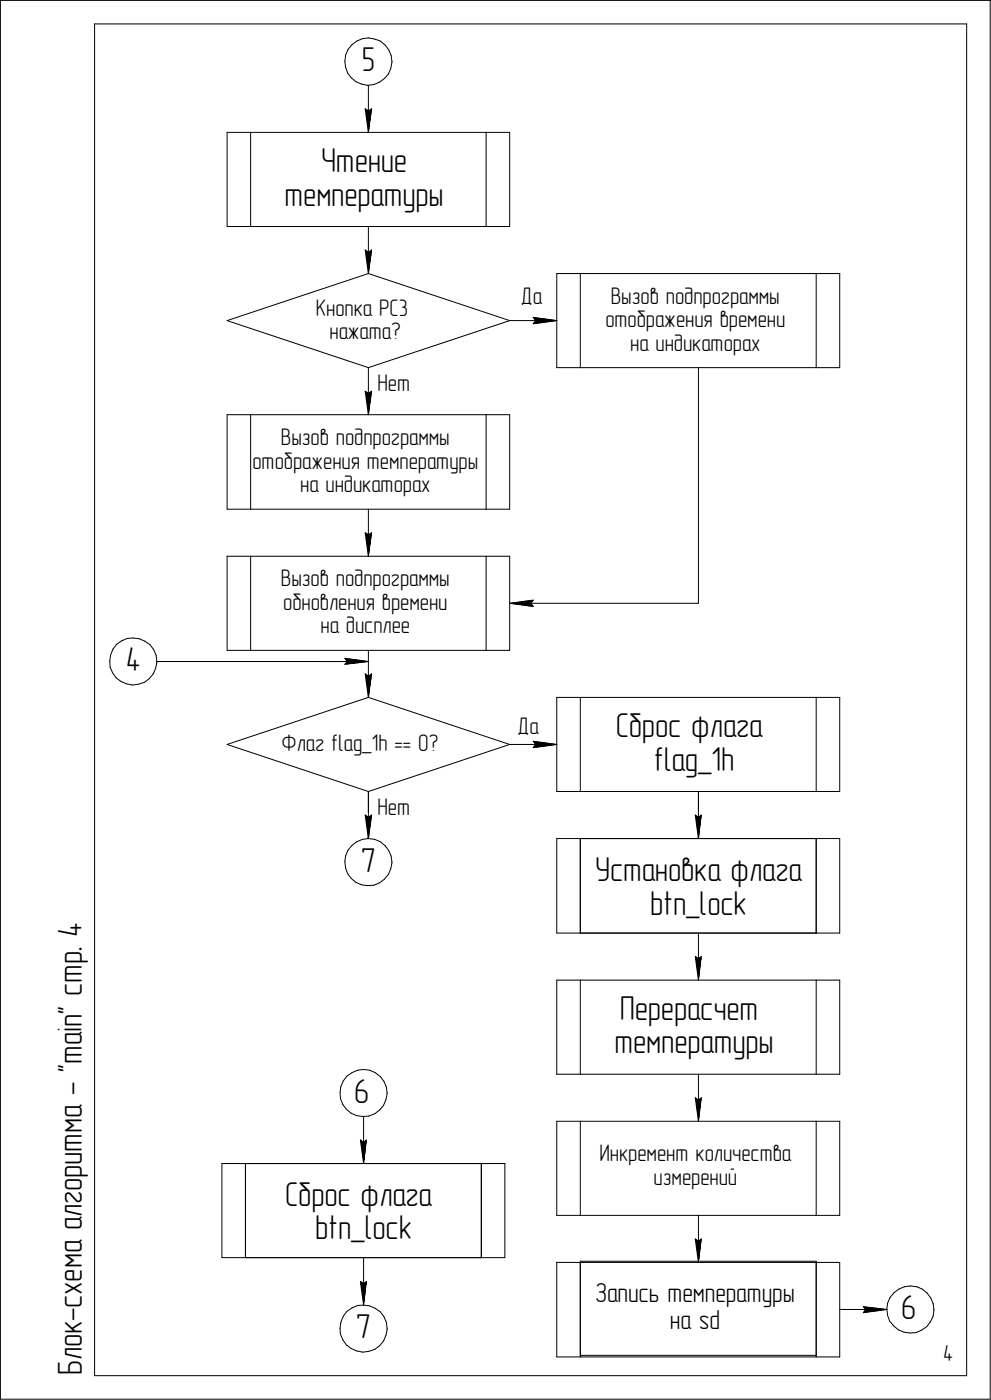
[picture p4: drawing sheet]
<svg xmlns="http://www.w3.org/2000/svg" width="210mm" height="297mm" viewBox="0 0 210 297" stroke-linecap="round" stroke-linejoin="round" font-family="sans-serif">
<defs><g id="words">
<g font-size="7.3">
<text x="76.7" y="15.1">5</text>
<text x="68.1" y="36.5">Чтение</text>
<text x="60.4" y="43.7">температуры</text>
<text x="26.7" y="142.5">4</text>
<text x="130.6" y="156.5">Сброс флага</text>
<text x="138.7" y="163.7">flag_1h</text>
<text x="76.6" y="185.1">7</text>
<text x="126.2" y="187">Установка флага</text>
<text x="137.9" y="194.2">btn_lock</text>
<text x="17.4" y="202" transform="rotate(-90 17.4 202)">. 4</text>
<text x="17.4" y="211.5" transform="rotate(-90 17.4 211.5)">стр</text>
<text x="131.5" y="216.5">Перерасчет</text>
<text x="130.4" y="223.7">температуры</text>
<text x="17.4" y="232.6" transform="rotate(-90 17.4 232.6)">- &quot;main&quot;</text>
<text x="75.1" y="234.1">6</text>
<text x="60.5" y="256">Сброс флага</text>
<text x="17.4" y="261.3" transform="rotate(-90 17.4 261.3)">алгоритма</text>
<text x="66.8" y="263.2">btn_lock</text>
<text x="17.4" y="280.4" transform="rotate(-90 17.4 280.4)">-</text>
<text x="17.4" y="277.7" transform="rotate(-90 17.4 277.7)">схема</text>
<text x="191.2" y="280.1">6</text>
<text x="75.5" y="284.1">7</text>
<text x="17.4" y="292" transform="rotate(-90 17.4 292)">Блок</text>
</g>
<g font-size="5.8">
<text x="126.2" y="276.5">Запись температуры</text>
<text x="142.1" y="282.3">на sd</text>
</g>
<g font-size="5.1">
<text x="110.5" y="64.5">Да</text>
<text x="129.6" y="64.5">Вызов подпрограммы</text>
<text x="67" y="67">Кнопка PC3</text>
<text x="128.4" y="69.5">отображения времени</text>
<text x="69.9" y="72">нажата?</text>
<text x="133.7" y="74.5">на индикаторах</text>
<text x="80.1" y="83.1">Нет</text>
<text x="59.6" y="94.5">Вызов подпрограммы</text>
<text x="53.6" y="99.5">отображения температуры</text>
<text x="63.7" y="104.5">на индикаторах</text>
<text x="59.6" y="124.5">Вызов подпрограммы</text>
<text x="60.1" y="129.5">обновления времени</text>
<text x="68" y="134.5">на дисплее</text>
<text x="109.8" y="155.9">Да</text>
<text x="59.7" y="159.5">Флаг flag_1h == 0?</text>
<text x="80.1" y="173.1">Нет</text>
<text x="127.2" y="246.5">Инкремент количества</text>
<text x="138.7" y="251.5">измерений</text>
</g>
<text font-size="4.9" x="200.1" y="288.9">4</text>
</g></defs>
<g fill="none" stroke="#000" stroke-width=".21">
<path d="M.1 .1v297zM.1 .1h210zM20.1 5.1v287zM20.1 5.1h185zM73.2 13l.1 1.3zM73.3 11.7l-.1 1.3zM73.3 14.3l.4 1.2zM73.7 15.5l.8 1zM73.8 10.5l-.5 1.2zM74.5 16.5l1 .9zM74.7 9.5l-.9 1zM74.7 9.5l1-.8z"/>
<path d="M75.5 17.4l1.2 .5zM75.7 8.7l1.2-.5zM76.7 17.9l1.3 .2zM76.9 8.2l1.2-.2zM78 18.1l1.3-.2zM78.1 8l1.4 .3zM78.1 18.1v10zM79.3 17.9l1.2-.5zM79.5 8.3l1.2 .4zM80.5 17.4l1-.7zM80.7 8.7l1 .9zM81.7 9.6l.8 1z"/>
<path d="M82.4 15.7l-.9 1zM82.5 10.6l.5 1.2zM82.9 14.6l-.5 1.1zM83 11.8l.1 1.2zM83.1 13v.2zM83.1 13.2l-.2 1.4zM205.1 5.1v287zM210.1 .1v297zM48.2 28.1v20zM48.2 28.1h5zM53.2 28.1v20zM53.2 28.1h49.9z"/>
<path d="M77.5 23.1l.6 5zM77.5 23.1l.6 .4zM78.1 23.5l.7-.4zM78.8 23.1l-.7 5zM103.1 28.1v20zM103.1 28.1h5zM108.1 28.1v20zM48.2 48.1h5zM53.2 48.1h49.9zM77.5 53.1l.6 5zM77.5 53.1l.6 .5zM78.1 53.6l.7-.5z"/>
<path d="M78.1 48.1v10zM78.1 58.1l30 10zM78.8 53.1l-.7 5zM103.1 48.1h5zM118.1 58.1v20zM118.1 58.1h5zM123.1 58.1h50zM123.1 58.1v20zM173.1 58.1v20zM173.1 58.1h5zM178.1 58.1v20zM48.2 68.1l29.9-10z"/>
<path d="M48.2 68.1l29.9 10zM78.1 78.1l30-10zM78.1 78.1v10zM108.1 68.1h10zM113.1 67.4l.5 .7zM113.1 68.7l5-.6zM113.1 67.4l5 .7zM113.6 68.1l-.5 .6zM118.1 78.1h5zM123.1 78.1h50zM148.2 78.1v50zM173.1 78.1h5z"/>
<path d="M48.2 88.1v20zM48.2 88.1h5zM53.2 88.1v20zM53.2 88.1h49.9zM77.5 83.1l.6 5zM77.5 83.1l.6 .5zM78.1 83.6l.7-.5zM78.8 83.1l-.7 5zM103.1 88.1v20zM103.1 88.1h5zM108.1 88.1v20zM48.2 118.1v20z"/>
<path d="M48.2 108.1h5zM48.2 118.1h5zM53.2 108.1h49.9zM53.2 118.1v20zM53.2 118.1h49.9zM77.5 113.1l.6 5zM77.5 113.1l.6 .4zM78.1 113.5l.7-.4zM78.1 108.1v10zM78.8 113.1l-.7 5zM103.1 118.1v20zM103.1 118.1h5z"/>
<path d="M103.1 108.1h5zM108.1 118.1v20zM23.5 139.1l-.2 1.3zM24 137.8l-.5 1.3zM24.7 136.8l1.1-.7zM24.7 136.8l-.7 1zM25.8 136.1l1.2-.5zM27 135.6l1.3-.1zM28.3 135.5l1.2 .1zM29.5 135.6l1.2 .5zM30.7 136.1l1.1 .8zM31.8 136.9l.8 1z"/>
<path d="M32.6 137.9l.5 1.2zM33.1 139.1l.2 1.4zM48.2 138.1h5zM53.2 138.1h49.9zM73.2 139.8l4.9 .7zM73.2 139.8l.5 .7zM78.1 138.1v10zM103.1 138.1h5zM108.1 128.1h40.1zM108.1 128.1l5-.7zM108.1 128.1l5 .7zM112.6 128.1l.5 .7z"/>
<path d="M113.1 127.4l-.5 .7zM23.3 140.4l.1 1.2zM23.4 141.6l.5 1.2zM23.9 142.8l.7 1.1zM24.6 143.9l1.1 .8zM25.7 144.7l1.1 .5zM26.8 145.2l1.3 .3zM28.1 145.5l1.3-.2zM29.4 145.3l1.2-.4zM30.6 144.9l1.1-.8zM32.5 143.1l-.8 1zM33 141.9l-.5 1.2z"/>
<path d="M33.3 140.6l-.3 1.3zM33.3 140.5v.1zM33.3 140.5h44.8zM48.2 158.1l29.9-10zM48.2 158.1l29.9 10zM68.3 140.5h9.8zM73.2 141.1l4.9-.6zM73.7 140.5l-.5 .6zM77.5 143.1l.6 5zM77.5 143.1l.6 .5zM78.1 143.6l.7-.5zM78.1 148.1l30 10z"/>
<path d="M78.8 143.1l-.7 5zM108.1 158.1h10zM113.1 157.4l.5 .7zM113.1 158.8l5-.7zM113.1 157.4l5 .7zM113.6 158.1l-.5 .6zM118.1 148.1v20zM118.1 148.1h5zM123.1 148.1h50zM123.1 148.1v20zM173.1 148.1v20zM173.1 148.1h5z"/>
<path d="M178.1 148.1v20zM74.7 179.5l-.9 1zM74.7 179.5l1-.8zM75.7 178.7l1.2-.5zM76.9 178.2l1.2-.1zM77.5 173.1l.6 5zM77.5 173.1l.6 .5zM78.1 178.1l1.4 .1zM78.1 168.1l30-10zM78.1 173.6l.7-.5zM78.1 168.1v10zM78.8 173.1l-.7 5z"/>
<path d="M79.5 178.2l1.2 .5zM80.7 178.7l1 .9zM81.7 179.6l.8 1zM118.1 178.1v20zM118.1 168.1h5zM118.1 178.1h5zM123.1 178.1h50zM123.1 168.1h50zM123.1 178.1v20zM147.5 173.1l.7 .5zM147.5 173.1l.7 5zM148.2 173.6l.6-.5z"/>
<path d="M148.2 168.1v10zM148.8 173.1l-.6 5zM173.1 178.1v20zM173.1 178.1h5zM173.1 168.1h5zM178.1 178.1v20zM73.2 183l.1 1.3zM73.3 181.7l-.1 1.3zM73.3 184.3l.4 1.2zM73.7 185.5l.8 1zM73.8 180.5l-.5 1.2zM74.5 186.5l1 .9z"/>
<path d="M75.5 187.4l1.2 .5zM76.7 187.9l1.3 .1zM78 188h1.3zM79.3 188l1.2-.5zM80.5 187.5l1-.8zM82.4 185.7l-.9 1zM82.5 180.6l.5 1.2zM82.9 184.5l-.5 1.2zM83 181.8l.1 1.2zM83.1 183v.2zM83.1 183.2l-.2 1.3zM118.1 198.1h5z"/>
<path d="M123.1 198.1h50zM148.2 198.1v10zM173.1 198.1h5zM118.1 208.1v20zM118.1 208.1h5zM123.1 208.1h50zM123.1 208.1v20zM147.5 203.1l.7 .4zM147.5 203.1l.7 5zM148.2 203.5l.6-.4zM148.8 203.1l-.6 5zM173.1 208.1v20z"/>
<path d="M173.1 208.1h5zM178.1 208.1v20zM72.1 232l.1 1.3zM72.2 233.3l.5 1.2zM72.3 230.7l-.2 1.3zM72.7 234.5l.8 1zM72.8 229.5l-.5 1.2zM73.5 235.5l1 .9zM73.6 228.5l1.1-.7zM73.6 228.5l-.8 1zM74.5 236.4l1.2 .5zM74.7 227.8l1.2-.6z"/>
<path d="M75.7 236.9l1.3 .2zM75.9 227.2l1.2-.1zM77 237.1l1.2-.1zM77.1 237.1v10zM77.1 227.1l1.3 .1zM78.2 237l1.3-.5zM78.4 227.2l1.2 .6zM79.5 236.5l1-.8zM79.6 227.8l1.1 .8zM80.7 228.6l.7 1zM81.4 234.7l-.9 1zM81.4 229.6l.6 1.2z"/>
<path d="M81.9 233.5l-.5 1.2zM82 230.8l.1 1.3zM82.1 232.2l-.2 1.3zM82.1 232.1v.1zM118.1 238.1v20zM118.1 228.1h5zM118.1 238.1h5zM123.1 238.1h50zM123.1 228.1h50zM123.1 238.1v20zM147.5 233.1l.7 .5zM147.5 233.1l.7 5z"/>
<path d="M148.2 233.6l.6-.5zM148.2 228.1v10zM148.8 233.1l-.6 5zM173.1 238.1v20zM173.1 238.1h5zM173.1 228.1h5zM178.1 238.1v20zM47.1 247.1v19.9zM47.1 247.1h5zM52.1 247.1h50zM52.1 247.1v19.9zM76.5 242.1l.6 5z"/>
<path d="M76.5 242.1l.6 .5zM77.1 242.6l.6-.5zM77.7 242.1l-.6 5zM102.1 247.1h5zM102.1 247.1v19.9zM107.1 247.1v19.9zM118.1 258.1h5zM123.1 258.1h50zM148.2 258.1v10zM173.1 258.1h5zM47.1 267h5zM52.1 267h50z"/>
<path d="M72.8 279.5l-.5 1.3zM73.6 278.5l1.1-.8zM73.6 278.5l-.8 1zM74.7 277.7l1.2-.5zM75.9 277.2l1.2-.1zM76.5 272.1l.6 5zM76.5 272.1l.6 .4zM77.1 272.5l.6-.4zM77.1 267v10.1zM77.1 277.1l1.3 .2zM77.7 272.1l-.6 5zM78.4 277.3l1.2 .5z"/>
<path d="M79.6 277.8l1.1 .8zM80.7 278.6l.7 1zM81.4 279.6l.6 1.2zM102.1 267h5zM118.1 268.1v20zM118.1 268.1h5zM123.1 267.8h50zM123.1 268.1h50zM123.1 268.1v20zM123.1 267.8v20zM147.5 263.1l.7 .5zM147.5 263.1l.7 5z"/>
<path d="M148.2 263.6l.6-.5zM148.8 263.1l-.6 5zM173.1 268.1h5zM173.1 268.1v20zM173.1 267.8v20zM178.1 268.1v20zM178.1 278h10zM183.1 277.5l5 .5zM183.1 277.5l.5 .5zM183.1 278.7l5-.7zM183.6 278l-.5 .7zM188.1 278l.2 1.3z"/>
<path d="M188.3 276.7l-.2 1.3zM188.3 279.3l.4 1.2zM188.8 275.5l-.5 1.2zM189.7 274.5l-.9 1zM189.7 274.5l1-.8zM190.7 273.7l1.2-.5zM191.9 273.2l1.3-.2zM193.2 273.1l1.3 .1zM194.5 273.2l1.2 .5zM195.7 273.7l1 .9zM196.7 274.6l.7 1zM197.4 275.6l.6 1.2z"/>
<path d="M198 276.8l.1 1.2zM198 279.5l-.6 1.2zM198.1 278v.2zM198.1 278.2l-.1 1.3zM.1 297.1h210zM20.1 292.1h185zM72.1 282l.1 1.3zM72.2 283.3l.5 1.2zM72.3 280.8l-.2 1.2zM72.7 284.5l.8 1.1zM73.5 285.6l1 .7zM74.5 286.3l1.2 .6z"/>
<path d="M75.7 286.9l1.3 .2zM77 287.1l1.2-.2zM78.2 286.9l1.3-.4zM79.5 286.5l1-.7zM81.4 284.7l-.9 1.1zM81.9 283.5l-.5 1.2zM82 280.8l.1 1.3zM82.1 282.3l-.2 1.2zM82.1 282.1v.2zM118.1 288.1h5zM123.1 288.1h50zM123.1 287.8h50z"/>
<path d="M173.1 288.1h5zM188.7 280.5l.9 1zM189.6 281.5l1 .9zM190.6 282.4l1.2 .5zM191.8 282.9l1.2 .1zM193 283h1.3zM194.3 283l1.2-.6zM195.5 282.4l1.1-.7zM197.4 280.7l-.8 1z"/>
</g>
<g fill="#fff" stroke="#fff" stroke-width=".21">
<path d="M76.9 22.6h2.4zM77 22.7h2.3zM77 22.8h2.3zM77 22.9h2.3zM77 22.9h2.3zM77 23h2.3zM77 23.1h2.3zM77 23.2h2.3zM77 23.3h2.3zM77 23.4h2.2zM77 23.5h2.2zM77 23.5h2.2zM77 23.6h2.2zM77 23.7h2.2zM77 23.8h2.2zM77.1 23.9h2.1zM77.1 24h2.1zM77.1 24h2.1zM77.1 24.1h2.1zM77.1 24.2h2.1zM77.1 24.3h2.1zM77.1 24.4h2.1zM77.1 24.5h2.1zM77.2 24.6h2zM77.2 24.6h2zM77.2 24.7h2zM77.2 24.8h2zM77.2 24.9h1.9zM77.2 25h1.9zM77.2 25.1h1.9zM77.3 25.1h1.8zM77.3 25.2h1.8zM77.3 25.3h1.8zM77.3 25.4h1.8zM77.3 25.5h1.8zM77.3 25.6h1.8zM77.3 25.7h1.7zM77.4 25.7h1.6zM77.4 25.8h1.6zM77.4 25.9h1.6zM77.4 26h1.6zM77.4 26.1h1.6zM77.4 26.2h1.6zM77.4 26.2h1.6zM77.4 26.3h1.5zM77.5 26.4h1.4zM77.5 26.5h1.4zM77.6 26.6h1.2zM77.6 26.7h1.2zM77.6 26.8h1.1zM77.6 26.8h1.1zM77.6 26.9h1.1zM77.7 27h1zM77.7 27.1h1zM77.8 27.2h.8zM77.8 27.3h.8zM77.9 27.3h.6zM77.9 27.4h.6zM77.9 27.5h.5zM78 27.6h.4zM78 27.7h.4zM78.1 27.8h.2zM78.1 27.9h.2z"/>
<path d="M76.9 52.6h2.4zM77 52.7h2.3zM77 52.7h2.3zM77 52.8h2.3zM77 52.9h2.3zM77 53h2.3zM77 53.1h2.3zM77 53.2h2.3zM77 53.3h2.3zM77 53.3h2.2zM77 53.4h2.2zM77 53.5h2.2zM77 53.6h2.2zM77 53.7h2.2zM77 53.8h2.2zM77.1 53.8h2.1zM77.1 53.9h2.1zM77.1 54h2.1zM77.1 54.1h2.1zM77.1 54.2h2.1zM77.1 54.3h2.1zM77.1 54.4h2.1zM77.1 54.4h2.1zM77.2 54.5h2zM77.2 54.6h2zM77.2 54.7h2zM77.2 54.8h2zM77.2 54.9h1.9zM77.2 54.9h1.9zM77.2 55h1.9zM77.3 55.1h1.8zM77.3 55.2h1.8zM77.3 55.3h1.8zM77.3 55.4h1.8zM77.3 55.5h1.8zM77.3 55.5h1.8zM77.3 55.6h1.7zM77.4 55.7h1.6zM77.4 55.8h1.6zM77.4 55.9h1.6zM77.4 56h1.6zM77.4 56h1.6zM77.4 56.1h1.6zM77.4 56.2h1.6zM77.4 56.3h1.5zM77.5 56.4h1.4zM77.5 56.5h1.4zM77.6 56.6h1.2zM77.6 56.6h1.2zM77.6 56.7h1.1zM77.6 56.8h1.1zM77.6 56.9h1.1zM77.7 57h1zM77.7 57.1h1zM77.8 57.1h.8zM77.8 57.2h.8zM77.9 57.3h.6zM77.9 57.4h.6zM77.9 57.5h.5zM78 57.6h.4zM78 57.7h.4zM78.1 57.7h.2zM78.1 57.8h.2z"/>
<path d="M112.6 67h.8zM112.6 67.1h1.5zM112.6 67.1h2.3zM112.6 67.2h3.1zM112.6 67.3h3.7zM112.6 67.4h4zM112.6 67.5h4.2zM112.6 67.6h4.3zM112.6 67.6h4.6zM112.6 67.7h4.7zM112.6 67.8h4.9zM112.6 67.9h5.2zM112.6 68h5.3zM112.6 68.1h5.5zM112.6 68.2h5.3zM112.6 68.2h5.2zM112.6 68.3h4.9zM112.6 68.4h4.7zM112.6 68.5h4.6zM112.6 68.6h4.3zM112.6 68.7h4.2zM112.6 68.7h4zM112.6 68.8h3.7zM112.6 68.9h3.1zM112.6 69h2.5zM112.6 69.1h1.9zM112.6 69.2h1.3zM112.6 69.3h.7z"/>
<path d="M76.9 82.5h2.4zM77 82.6h2.3zM77 82.7h2.3zM77 82.8h2.3zM77 82.9h2.3zM77 83h2.3zM77 83.1h2.3zM77 83.1h2.3zM77 83.2h2.3zM77 83.3h2.2zM77 83.4h2.2zM77 83.5h2.2zM77 83.6h2.2zM77 83.7h2.2zM77 83.7h2.2zM77.1 83.8h2.1zM77.1 83.9h2.1zM77.1 84h2.1zM77.1 84.1h2.1zM77.1 84.2h2.1zM77.1 84.2h2.1zM77.1 84.3h2.1zM77.1 84.4h2.1zM77.2 84.5h2zM77.2 84.6h2zM77.2 84.7h2zM77.2 84.8h2zM77.2 84.8h1.9zM77.2 84.9h1.9zM77.2 85h1.9zM77.3 85.1h1.8zM77.3 85.2h1.8zM77.3 85.3h1.8zM77.3 85.3h1.8zM77.3 85.4h1.8zM77.3 85.5h1.8zM77.3 85.6h1.7zM77.4 85.7h1.6zM77.4 85.8h1.6zM77.4 85.9h1.6zM77.4 85.9h1.6zM77.4 86h1.6zM77.4 86.1h1.6zM77.4 86.2h1.6zM77.4 86.3h1.5zM77.5 86.4h1.4zM77.5 86.4h1.4zM77.6 86.5h1.2zM77.6 86.6h1.2zM77.6 86.7h1.1zM77.6 86.8h1.1zM77.6 86.9h1.1zM77.7 87h1zM77.7 87h1zM77.8 87.1h.8zM77.8 87.2h.8zM77.9 87.3h.6zM77.9 87.4h.6zM77.9 87.5h.5zM78 87.5h.4zM78 87.6h.4zM78.1 87.7h.2zM78.1 87.8h.2z"/>
<path d="M80.1 79.2h6.9zM80.1 79.2h6.9zM80.1 79.3h6.9zM80.1 79.4h6.9zM80.1 79.5h6.9zM80.1 79.6h6.9zM80.1 79.7h6.9zM80.1 79.8h6.9zM80.1 79.8h6.9zM80.1 79.9h6.9zM80.1 80h6.9zM80.1 80.1h6.9zM80.1 80.2h6.9zM80.1 80.3h6.9zM80.1 80.3h6.9zM80.1 80.4h6.9zM80.1 80.5h6.9zM80.1 80.6h6.9zM80.1 80.7h6.9zM80.1 80.8h6.9zM80.1 80.9h6.9zM80.1 80.9h6.9zM80.1 81h6.9zM80.1 81.1h6.9zM80.1 81.2h6.9zM80.1 81.3h6.9zM80.1 81.4h6.9zM80.1 81.4h6.9zM80.1 81.5h6.9zM80.1 81.6h6.9zM80.1 81.7h6.9zM80.1 81.8h6.9zM80.1 81.9h6.9zM80.1 82h6.9zM80.1 82h6.9zM80.1 82.1h6.9zM80.1 82.2h6.9zM80.1 82.3h6.9zM80.1 82.4h6.9zM80.1 82.5h6.9zM80.1 82.6h6.9zM80.1 82.6h6.9zM80.1 82.7h6.9zM80.1 82.8h6.9zM80.1 82.9h6.9zM80.1 83h6.9zM80.1 83.1h6.9zM80.1 83.1h6.9zM80.1 83.2h6.9zM80.1 83.3h6.9zM80.1 83.4h6.9zM80.1 83.5h6.9zM80.1 83.6h6.9zM80.1 83.7h6.9zM80.1 83.7h6.9zM80.1 83.8h6.9zM80.1 83.9h6.9zM80.1 84h6.9zM80.1 84.1h6.9z"/>
<path d="M110.5 60.6h4.5zM110.5 60.7h4.5zM110.5 60.8h4.5zM110.5 60.9h4.5zM110.5 61h4.5zM110.5 61h4.5zM110.5 61.1h4.5zM110.5 61.2h4.5zM110.5 61.3h4.5zM110.5 61.4h4.5zM110.5 61.5h4.5zM110.5 61.6h4.5zM110.5 61.6h4.5zM110.5 61.7h4.5zM110.5 61.8h4.5zM110.5 61.9h4.5zM110.5 62h4.5zM110.5 62.1h4.5zM110.5 62.1h4.5zM110.5 62.2h4.5zM110.5 62.3h4.5zM110.5 62.4h4.5zM110.5 62.5h4.5zM110.5 62.6h4.5zM110.5 62.7h4.5zM110.5 62.7h4.5zM110.5 62.8h4.5zM110.5 62.9h4.5zM110.5 63h4.5zM110.5 63.1h4.5zM110.5 63.2h4.5zM110.5 63.2h4.5zM110.5 63.3h4.5zM110.5 63.4h4.5zM110.5 63.5h4.5zM110.5 63.6h4.5zM110.5 63.7h4.5zM110.5 63.8h4.5zM110.5 63.8h4.5zM110.5 63.9h4.5zM110.5 64h4.5zM110.5 64.1h4.5zM110.5 64.2h4.5zM110.5 64.3h4.5zM110.5 64.3h4.5zM110.5 64.4h4.5zM110.5 64.5h4.5zM110.5 64.6h4.5zM110.5 64.7h4.5zM110.5 64.8h4.5zM110.5 64.9h4.5zM110.5 64.9h4.5zM110.5 65h4.5zM110.5 65.1h4.5zM110.5 65.2h4.5zM110.5 65.3h4.5zM110.5 65.4h4.5zM110.5 65.4h4.5zM110.5 65.5h4.5z"/>
<path d="M76.9 112.6h2.4zM77 112.7h2.3zM77 112.8h2.3zM77 112.9h2.3zM77 112.9h2.3zM77 113h2.3zM77 113.1h2.3zM77 113.2h2.3zM77 113.3h2.3zM77 113.4h2.2zM77 113.5h2.2zM77 113.5h2.2zM77 113.6h2.2zM77 113.7h2.2zM77 113.8h2.2zM77.1 113.9h2.1zM77.1 114h2.1zM77.1 114h2.1zM77.1 114.1h2.1zM77.1 114.2h2.1zM77.1 114.3h2.1zM77.1 114.4h2.1zM77.1 114.5h2.1zM77.2 114.6h2zM77.2 114.6h2zM77.2 114.7h2zM77.2 114.8h2zM77.2 114.9h1.9zM77.2 115h1.9zM77.2 115.1h1.9zM77.3 115.1h1.8zM77.3 115.2h1.8zM77.3 115.3h1.8zM77.3 115.4h1.8zM77.3 115.5h1.8zM77.3 115.6h1.8zM77.3 115.7h1.7zM77.4 115.7h1.6zM77.4 115.8h1.6zM77.4 115.9h1.6zM77.4 116h1.6zM77.4 116.1h1.6zM77.4 116.2h1.6zM77.4 116.2h1.6zM77.4 116.3h1.5zM77.5 116.4h1.4zM77.5 116.5h1.4zM77.6 116.6h1.2zM77.6 116.7h1.2zM77.6 116.8h1.1zM77.6 116.8h1.1zM77.6 116.9h1.1zM77.7 117h1zM77.7 117.1h1zM77.8 117.2h.8zM77.8 117.3h.8zM77.9 117.3h.6zM77.9 117.4h.6zM77.9 117.5h.5zM78 117.6h.4zM78 117.7h.4zM78.1 117.8h.2zM78.1 117.9h.2z"/>
<path d="M113 126.9h.6zM112.4 127h1.2zM111.8 127.1h1.8zM111.2 127.2h2.4zM110.6 127.3h3zM109.9 127.3h3.7zM109.7 127.4h3.9zM109.6 127.5h4zM109.3 127.6h4.3zM109.1 127.7h4.5zM109 127.8h4.6zM108.7 127.8h4.9zM108.5 127.9h5.1zM108.4 128h5.2zM108.1 128.1h5.5zM108.4 128.2h5.2zM108.6 128.3h5zM108.8 128.4h4.8zM109.1 128.4h4.5zM109.3 128.5h4.3zM109.5 128.6h4.1zM109.7 128.7h3.9zM109.9 128.8h3.7zM110.6 128.9h3zM111.2 128.9h2.4zM111.8 129h1.8zM112.4 129.1h1.2zM113 129.2h.6z"/>
<path d="M76.9 142.6h2.4zM77 142.7h2.3zM77 142.7h2.3zM77 142.8h2.3zM77 142.9h2.3zM77 143h2.3zM77 143.1h2.3zM77 143.2h2.3zM77 143.3h2.3zM77 143.3h2.2zM77 143.4h2.2zM77 143.5h2.2zM77 143.6h2.2zM77 143.7h2.2zM77 143.8h2.2zM77.1 143.8h2.1zM77.1 143.9h2.1zM77.1 144h2.1zM77.1 144.1h2.1zM77.1 144.2h2.1zM77.1 144.3h2.1zM77.1 144.4h2.1zM77.1 144.4h2.1zM77.2 144.5h2zM77.2 144.6h2zM77.2 144.7h2zM77.2 144.8h2zM77.2 144.9h1.9zM77.2 144.9h1.9zM77.2 145h1.9zM77.3 145.1h1.8zM77.3 145.2h1.8zM77.3 145.3h1.8zM77.3 145.4h1.8zM77.3 145.5h1.8zM77.3 145.5h1.8zM77.3 145.6h1.7zM77.4 145.7h1.6zM77.4 145.8h1.6zM77.4 145.9h1.6zM77.4 146h1.6zM77.4 146.1h1.6zM77.4 146.1h1.6zM77.4 146.2h1.6zM77.4 146.3h1.5zM77.5 146.4h1.4zM77.5 146.5h1.4zM77.6 146.6h1.2zM77.6 146.6h1.2zM77.6 146.7h1.1zM77.6 146.8h1.1zM77.6 146.9h1.1zM77.7 147h1zM77.7 147.1h1zM77.8 147.2h.8zM77.8 147.2h.8zM77.9 147.3h.6zM77.9 147.4h.6zM77.9 147.5h.5zM78 147.6h.4zM78 147.7h.4zM78.1 147.7h.2zM78.1 147.8h.2z"/>
<path d="M112.6 157h.8zM112.6 157.1h1.5zM112.6 157.1h2.3zM112.6 157.2h3.1zM112.6 157.3h3.7zM112.6 157.4h4zM112.6 157.5h4.2zM112.6 157.6h4.3zM112.6 157.6h4.6zM112.6 157.7h4.7zM112.6 157.8h4.9zM112.6 157.9h5.2zM112.6 158h5.3zM112.6 158.1h5.5zM112.6 158.2h5.3zM112.6 158.2h5.2zM112.6 158.3h4.9zM112.6 158.4h4.7zM112.6 158.5h4.6zM112.6 158.6h4.3zM112.6 158.7h4.2zM112.6 158.7h4zM112.6 158.8h3.7zM112.6 158.9h3.1zM112.6 159h2.5zM112.6 159.1h1.9zM112.6 159.2h1.3zM112.6 159.3h.7z"/>
<path d="M76.9 172.6h2.4zM77 172.6h2.3zM77 172.7h2.3zM77 172.8h2.3zM77 172.9h2.3zM77 173h2.3zM77 173.1h2.3zM77 173.1h2.3zM77 173.2h2.3zM77 173.3h2.2zM77 173.4h2.2zM77 173.5h2.2zM77 173.6h2.2zM77 173.7h2.2zM77 173.7h2.2zM77.1 173.8h2.1zM77.1 173.9h2.1zM77.1 174h2.1zM77.1 174.1h2.1zM77.1 174.2h2.1zM77.1 174.2h2.1zM77.1 174.3h2.1zM77.1 174.4h2.1zM77.2 174.5h2zM77.2 174.6h2zM77.2 174.7h2zM77.2 174.8h2zM77.2 174.8h1.9zM77.2 174.9h1.9zM77.2 175h1.9zM77.3 175.1h1.8zM77.3 175.2h1.8zM77.3 175.3h1.8zM77.3 175.3h1.8zM77.3 175.4h1.8zM77.3 175.5h1.8zM77.3 175.6h1.7zM77.4 175.7h1.6zM77.4 175.8h1.6zM77.4 175.9h1.6zM77.4 175.9h1.6zM77.4 176h1.6zM77.4 176.1h1.6zM77.4 176.2h1.6zM77.4 176.3h1.5zM77.5 176.4h1.4zM77.5 176.4h1.4zM77.6 176.5h1.2zM77.6 176.6h1.2zM77.6 176.7h1.1zM77.6 176.8h1.1zM77.6 176.9h1.1zM77.7 177h1zM77.7 177h1zM77.8 177.1h.8zM77.8 177.2h.8zM77.9 177.3h.6zM77.9 177.4h.6zM77.9 177.5h.5zM78 177.5h.4zM78 177.6h.4zM78.1 177.7h.2zM78.1 177.8h.2z"/>
<path d="M109.8 152h4.4zM109.8 152.1h4.4zM109.8 152.1h4.4zM109.8 152.2h4.4zM109.8 152.3h4.4zM109.8 152.4h4.4zM109.8 152.5h4.4zM109.8 152.6h4.4zM109.8 152.7h4.4zM109.8 152.7h4.4zM109.8 152.8h4.4zM109.8 152.9h4.4zM109.8 153h4.4zM109.8 153.1h4.4zM109.8 153.2h4.4zM109.8 153.2h4.4zM109.8 153.3h4.4zM109.8 153.4h4.4zM109.8 153.5h4.4zM109.8 153.6h4.4zM109.8 153.7h4.4zM109.8 153.8h4.4zM109.8 153.8h4.4zM109.8 153.9h4.4zM109.8 154h4.4zM109.8 154.1h4.4zM109.8 154.2h4.4zM109.8 154.3h4.4zM109.8 154.3h4.4zM109.8 154.4h4.4zM109.8 154.5h4.4zM109.8 154.6h4.4zM109.8 154.7h4.4zM109.8 154.8h4.4zM109.8 154.9h4.4zM109.8 154.9h4.4zM109.8 155h4.4zM109.8 155.1h4.4zM109.8 155.2h4.4zM109.8 155.3h4.4zM109.8 155.4h4.4zM109.8 155.4h4.4zM109.8 155.5h4.4zM109.8 155.6h4.4zM109.8 155.7h4.4zM109.8 155.8h4.4zM109.8 155.9h4.4zM109.8 156h4.4zM109.8 156h4.4zM109.8 156.1h4.4zM109.8 156.2h4.4zM109.8 156.3h4.4zM109.8 156.4h4.4zM109.8 156.5h4.4zM109.8 156.5h4.4zM109.8 156.6h4.4zM109.8 156.7h4.4zM109.8 156.8h4.4zM109.8 156.9h4.4z"/>
<path d="M80.1 169.2h6.9zM80.1 169.2h6.9zM80.1 169.3h6.9zM80.1 169.4h6.9zM80.1 169.5h6.9zM80.1 169.6h6.9zM80.1 169.7h6.9zM80.1 169.8h6.9zM80.1 169.8h6.9zM80.1 169.9h6.9zM80.1 170h6.9zM80.1 170.1h6.9zM80.1 170.2h6.9zM80.1 170.3h6.9zM80.1 170.3h6.9zM80.1 170.4h6.9zM80.1 170.5h6.9zM80.1 170.6h6.9zM80.1 170.7h6.9zM80.1 170.8h6.9zM80.1 170.9h6.9zM80.1 170.9h6.9zM80.1 171h6.9zM80.1 171.1h6.9zM80.1 171.2h6.9zM80.1 171.3h6.9zM80.1 171.4h6.9zM80.1 171.4h6.9zM80.1 171.5h6.9zM80.1 171.6h6.9zM80.1 171.7h6.9zM80.1 171.8h6.9zM80.1 171.9h6.9zM80.1 172h6.9zM80.1 172h6.9zM80.1 172.1h6.9zM80.1 172.2h6.9zM80.1 172.3h6.9zM80.1 172.4h6.9zM80.1 172.5h6.9zM80.1 172.6h6.9zM80.1 172.6h6.9zM80.1 172.7h6.9zM80.1 172.8h6.9zM80.1 172.9h6.9zM80.1 173h6.9zM80.1 173.1h6.9zM80.1 173.1h6.9zM80.1 173.2h6.9zM80.1 173.3h6.9zM80.1 173.4h6.9zM80.1 173.5h6.9zM80.1 173.6h6.9zM80.1 173.7h6.9zM80.1 173.7h6.9zM80.1 173.8h6.9zM80.1 173.9h6.9zM80.1 174h6.9zM80.1 174.1h6.9z"/>
<path d="M146.9 172.6h2.5zM147 172.6h2.4zM147 172.7h2.4zM147 172.8h2.4zM147 172.9h2.4zM147 173h2.4zM147 173.1h2.4zM147 173.1h2.4zM147.1 173.2h2.2zM147.1 173.3h2.2zM147.1 173.4h2.2zM147.1 173.5h2.2zM147.1 173.6h2.2zM147.1 173.7h2.2zM147.1 173.7h2.2zM147.2 173.8h2zM147.2 173.9h2zM147.2 174h2zM147.2 174.1h2zM147.2 174.2h2zM147.2 174.2h2zM147.2 174.3h2zM147.2 174.4h1.9zM147.2 174.5h1.9zM147.2 174.6h1.9zM147.2 174.7h1.9zM147.2 174.8h1.9zM147.2 174.8h1.9zM147.2 174.9h1.9zM147.2 175h1.9zM147.3 175.1h1.7zM147.3 175.2h1.7zM147.3 175.3h1.7zM147.3 175.3h1.7zM147.3 175.4h1.7zM147.3 175.5h1.7zM147.3 175.6h1.7zM147.4 175.7h1.5zM147.4 175.8h1.5zM147.4 175.9h1.5zM147.4 175.9h1.5zM147.4 176h1.5zM147.4 176.1h1.5zM147.4 176.2h1.5zM147.4 176.3h1.4zM147.5 176.4h1.3zM147.5 176.4h1.3zM147.6 176.5h1.2zM147.6 176.6h1.2zM147.7 176.7h1.1zM147.7 176.8h1zM147.7 176.9h1zM147.7 177h.9zM147.7 177h.9zM147.8 177.1h.8zM147.8 177.2h.7zM147.9 177.3h.6zM147.9 177.4h.6zM147.9 177.5h.5zM148 177.5h.4zM148 177.6h.3zM148.1 177.7h.2zM148.1 177.8h.2z"/>
<path d="M146.9 172.6h2.5zM147 172.6h2.4zM147 172.7h2.4zM147 172.8h2.4zM147 172.9h2.4zM147 173h2.4zM147 173.1h2.4zM147 173.1h2.4zM147.1 173.2h2.2zM147.1 173.3h2.2zM147.1 173.4h2.2zM147.1 173.5h2.2zM147.1 173.6h2.2zM147.1 173.7h2.2zM147.1 173.7h2.2zM147.2 173.8h2zM147.2 173.9h2zM147.2 174h2zM147.2 174.1h2zM147.2 174.2h2zM147.2 174.2h2zM147.2 174.3h2zM147.2 174.4h1.9zM147.2 174.5h1.9zM147.2 174.6h1.9zM147.2 174.7h1.9zM147.2 174.8h1.9zM147.2 174.8h1.9zM147.2 174.9h1.9zM147.2 175h1.9zM147.3 175.1h1.7zM147.3 175.2h1.7zM147.3 175.3h1.7zM147.3 175.3h1.7zM147.3 175.4h1.7zM147.3 175.5h1.7zM147.3 175.6h1.7zM147.4 175.7h1.5zM147.4 175.8h1.5zM147.4 175.9h1.5zM147.4 175.9h1.5zM147.4 176h1.5zM147.4 176.1h1.5zM147.4 176.2h1.5zM147.4 176.3h1.4zM147.5 176.4h1.3zM147.5 176.4h1.3zM147.6 176.5h1.2zM147.6 176.6h1.2zM147.7 176.7h1.1zM147.7 176.8h1zM147.7 176.9h1zM147.7 177h.9zM147.7 177h.9zM147.8 177.1h.8zM147.8 177.2h.7zM147.9 177.3h.6zM147.9 177.4h.6zM147.9 177.5h.5zM148 177.5h.4zM148 177.6h.3zM148.1 177.7h.2zM148.1 177.8h.2z"/>
<path d="M146.9 202.6h2.5zM147 202.7h2.4zM147 202.8h2.4zM147 202.9h2.4zM147 202.9h2.4zM147 203h2.4zM147 203.1h2.4zM147 203.2h2.4zM147.1 203.3h2.2zM147.1 203.4h2.2zM147.1 203.5h2.2zM147.1 203.5h2.2zM147.1 203.6h2.2zM147.1 203.7h2.2zM147.1 203.8h2.2zM147.2 203.9h2zM147.2 204h2zM147.2 204h2zM147.2 204.1h2zM147.2 204.2h2zM147.2 204.3h2zM147.2 204.4h2zM147.2 204.5h1.9zM147.2 204.6h1.9zM147.2 204.6h1.9zM147.2 204.7h1.9zM147.2 204.8h1.9zM147.2 204.9h1.9zM147.2 205h1.9zM147.2 205.1h1.9zM147.3 205.1h1.7zM147.3 205.2h1.7zM147.3 205.3h1.7zM147.3 205.4h1.7zM147.3 205.5h1.7zM147.3 205.6h1.7zM147.3 205.7h1.7zM147.4 205.7h1.5zM147.4 205.8h1.5zM147.4 205.9h1.5zM147.4 206h1.5zM147.4 206.1h1.5zM147.4 206.2h1.5zM147.4 206.2h1.5zM147.4 206.3h1.4zM147.5 206.4h1.3zM147.5 206.5h1.3zM147.6 206.6h1.2zM147.6 206.7h1.2zM147.7 206.8h1.1zM147.7 206.8h1zM147.7 206.9h1zM147.7 207h.9zM147.7 207.1h.9zM147.8 207.2h.8zM147.8 207.3h.7zM147.9 207.3h.6zM147.9 207.4h.6zM147.9 207.5h.5zM148 207.6h.4zM148 207.7h.3zM148.1 207.8h.2zM148.1 207.9h.2z"/>
<path d="M146.9 232.6h2.5zM147 232.7h2.4zM147 232.7h2.4zM147 232.8h2.4zM147 232.9h2.4zM147 233h2.4zM147 233.1h2.4zM147 233.2h2.4zM147.1 233.3h2.2zM147.1 233.3h2.2zM147.1 233.4h2.2zM147.1 233.5h2.2zM147.1 233.6h2.2zM147.1 233.7h2.2zM147.1 233.8h2.2zM147.2 233.8h2zM147.2 233.9h2zM147.2 234h2zM147.2 234.1h2zM147.2 234.2h2zM147.2 234.3h2zM147.2 234.4h2zM147.2 234.4h1.9zM147.2 234.5h1.9zM147.2 234.6h1.9zM147.2 234.7h1.9zM147.2 234.8h1.9zM147.2 234.9h1.9zM147.2 234.9h1.9zM147.2 235h1.9zM147.3 235.1h1.7zM147.3 235.2h1.7zM147.3 235.3h1.7zM147.3 235.4h1.7zM147.3 235.5h1.7zM147.3 235.5h1.7zM147.3 235.6h1.7zM147.4 235.7h1.5zM147.4 235.8h1.5zM147.4 235.9h1.5zM147.4 236h1.5zM147.4 236.1h1.5zM147.4 236.1h1.5zM147.4 236.2h1.5zM147.4 236.3h1.4zM147.5 236.4h1.3zM147.5 236.5h1.3zM147.6 236.6h1.2zM147.6 236.6h1.2zM147.7 236.7h1.1zM147.7 236.8h1zM147.7 236.9h1zM147.7 237h.9zM147.7 237.1h.9zM147.8 237.2h.8zM147.8 237.2h.7zM147.9 237.3h.6zM147.9 237.4h.6zM147.9 237.5h.5zM148 237.6h.4zM148 237.7h.3zM148.1 237.7h.2zM148.1 237.8h.2z"/>
<path d="M146.9 262.6h2.5zM147 262.6h2.4zM147 262.7h2.4zM147 262.8h2.4zM147 262.9h2.4zM147 263h2.4zM147 263.1h2.4zM147 263.1h2.4zM147.1 263.2h2.2zM147.1 263.3h2.2zM147.1 263.4h2.2zM147.1 263.5h2.2zM147.1 263.6h2.2zM147.1 263.7h2.2zM147.1 263.7h2.2zM147.2 263.8h2zM147.2 263.9h2zM147.2 264h2zM147.2 264.1h2zM147.2 264.2h2zM147.2 264.2h2zM147.2 264.3h2zM147.2 264.4h1.9zM147.2 264.5h1.9zM147.2 264.6h1.9zM147.2 264.7h1.9zM147.2 264.8h1.9zM147.2 264.8h1.9zM147.2 264.9h1.9zM147.2 265h1.9zM147.3 265.1h1.7zM147.3 265.2h1.7zM147.3 265.3h1.7zM147.3 265.3h1.7zM147.3 265.4h1.7zM147.3 265.5h1.7zM147.3 265.6h1.7zM147.4 265.7h1.5zM147.4 265.8h1.5zM147.4 265.9h1.5zM147.4 265.9h1.5zM147.4 266h1.5zM147.4 266.1h1.5zM147.4 266.2h1.5zM147.4 266.3h1.4zM147.5 266.4h1.3zM147.5 266.4h1.3zM147.6 266.5h1.2zM147.6 266.6h1.2zM147.7 266.7h1.1zM147.7 266.8h1zM147.7 266.9h1zM147.7 267h.9zM147.7 267h.9zM147.8 267.1h.8zM147.8 267.2h.7zM147.9 267.3h.6zM147.9 267.4h.6zM147.9 267.5h.5zM148 267.5h.4zM148 267.6h.3zM148.1 267.7h.2zM148.1 267.8h.2z"/>
<path d="M182.6 276.9h.7zM182.6 277h1.3zM182.6 277.1h1.9zM182.6 277.2h2.6zM182.6 277.3h3.2zM182.6 277.4h3.8zM182.6 277.5h4zM182.6 277.5h4.3zM182.6 277.6h4.4zM182.6 277.7h4.7zM182.6 277.8h4.9zM182.6 277.9h5.1zM182.6 278h5.4zM182.6 278h5.5zM182.6 278.1h5.4zM182.6 278.2h5.2zM182.6 278.3h4.9zM182.6 278.4h4.8zM182.6 278.5h4.6zM182.6 278.6h4.3zM182.6 278.6h4.2zM182.6 278.7h4zM182.6 278.8h3.8zM182.6 278.9h3.2zM182.6 279h2.6zM182.6 279.1h1.9zM182.6 279.1h1.3zM182.6 279.2h.7z"/>
<path d="M75.9 241.6h2.4zM75.9 241.6h2.4zM75.9 241.7h2.4zM75.9 241.8h2.4zM75.9 241.9h2.4zM75.9 242h2.4zM75.9 242.1h2.4zM75.9 242.1h2.4zM76 242.2h2.2zM76 242.3h2.2zM76 242.4h2.2zM76 242.5h2.2zM76 242.6h2.2zM76 242.7h2.2zM76 242.7h2.2zM76.1 242.8h2zM76.1 242.9h2zM76.1 243h2zM76.1 243.1h2zM76.1 243.2h2zM76.1 243.2h2zM76.1 243.3h2zM76.1 243.4h2zM76.2 243.5h1.9zM76.2 243.6h1.9zM76.2 243.7h1.9zM76.2 243.8h1.9zM76.2 243.8h1.9zM76.2 243.9h1.9zM76.2 244h1.9zM76.3 244.1h1.7zM76.3 244.2h1.7zM76.3 244.3h1.7zM76.3 244.3h1.7zM76.3 244.4h1.7zM76.3 244.5h1.7zM76.3 244.6h1.7zM76.4 244.7h1.5zM76.4 244.8h1.5zM76.4 244.9h1.5zM76.4 244.9h1.5zM76.4 245h1.5zM76.4 245.1h1.5zM76.4 245.2h1.5zM76.4 245.3h1.4zM76.5 245.4h1.3zM76.5 245.4h1.3zM76.5 245.5h1.2zM76.5 245.6h1.2zM76.6 245.7h1.1zM76.6 245.8h1zM76.6 245.9h1zM76.7 246h.9zM76.7 246h.9zM76.8 246.1h.8zM76.8 246.2h.7zM76.9 246.3h.6zM76.9 246.4h.6zM76.9 246.5h.5zM77 246.5h.4zM77 246.6h.3zM77 246.7h.3zM77 246.8h.3z"/>
<path d="M75.9 271.6h2.4zM75.9 271.7h2.4zM75.9 271.8h2.4zM75.9 271.9h2.4zM75.9 271.9h2.4zM75.9 272h2.4zM75.9 272.1h2.4zM75.9 272.2h2.4zM76 272.3h2.2zM76 272.4h2.2zM76 272.5h2.2zM76 272.5h2.2zM76 272.6h2.2zM76 272.7h2.2zM76 272.8h2.2zM76.1 272.9h2zM76.1 273h2zM76.1 273.1h2zM76.1 273.1h2zM76.1 273.2h2zM76.1 273.3h2zM76.1 273.4h2zM76.1 273.5h2zM76.2 273.6h1.9zM76.2 273.6h1.9zM76.2 273.7h1.9zM76.2 273.8h1.9zM76.2 273.9h1.9zM76.2 274h1.9zM76.2 274.1h1.9zM76.3 274.2h1.7zM76.3 274.2h1.7zM76.3 274.3h1.7zM76.3 274.4h1.7zM76.3 274.5h1.7zM76.3 274.6h1.7zM76.3 274.7h1.7zM76.4 274.7h1.5zM76.4 274.8h1.5zM76.4 274.9h1.5zM76.4 275h1.5zM76.4 275.1h1.5zM76.4 275.2h1.5zM76.4 275.3h1.5zM76.4 275.3h1.4zM76.5 275.4h1.3zM76.5 275.5h1.3zM76.5 275.6h1.2zM76.5 275.7h1.2zM76.6 275.8h1.1zM76.6 275.8h1zM76.6 275.9h1zM76.7 276h.9zM76.7 276.1h.9zM76.8 276.2h.8zM76.8 276.3h.7zM76.9 276.4h.6zM76.9 276.4h.6zM76.9 276.5h.5zM77 276.6h.4zM77 276.7h.3zM77 276.8h.3zM77 276.9h.3z"/>
<path d="M76.9 172.6h2.4zM77 172.6h2.3zM77 172.7h2.3zM77 172.8h2.3zM77 172.9h2.3zM77 173h2.3zM77 173.1h2.3zM77 173.1h2.3zM77 173.2h2.3zM77 173.3h2.2zM77 173.4h2.2zM77 173.5h2.2zM77 173.6h2.2zM77 173.7h2.2zM77 173.7h2.2zM77.1 173.8h2.1zM77.1 173.9h2.1zM77.1 174h2.1zM77.1 174.1h2.1zM77.1 174.2h2.1zM77.1 174.2h2.1zM77.1 174.3h2.1zM77.1 174.4h2.1zM77.2 174.5h2zM77.2 174.6h2zM77.2 174.7h2zM77.2 174.8h2zM77.2 174.8h1.9zM77.2 174.9h1.9zM77.2 175h1.9zM77.3 175.1h1.8zM77.3 175.2h1.8zM77.3 175.3h1.8zM77.3 175.3h1.8zM77.3 175.4h1.8zM77.3 175.5h1.8zM77.3 175.6h1.7zM77.4 175.7h1.6zM77.4 175.8h1.6zM77.4 175.9h1.6zM77.4 175.9h1.6zM77.4 176h1.6zM77.4 176.1h1.6zM77.4 176.2h1.6zM77.4 176.3h1.5zM77.5 176.4h1.4zM77.5 176.4h1.4zM77.6 176.5h1.2zM77.6 176.6h1.2zM77.6 176.7h1.1zM77.6 176.8h1.1zM77.6 176.9h1.1zM77.7 177h1zM77.7 177h1zM77.8 177.1h.8zM77.8 177.2h.8zM77.9 177.3h.6zM77.9 177.4h.6zM77.9 177.5h.5zM78 177.5h.4zM78 177.6h.4zM78.1 177.7h.2zM78.1 177.8h.2z"/>
<path d="M72.6 139.3h.7zM72.6 139.4h1.3zM72.6 139.4h1.9zM72.6 139.5h2.6zM72.6 139.6h3.2zM72.6 139.7h3.8zM72.6 139.8h4zM72.6 139.9h4.2zM72.6 140h4.4zM72.6 140h4.6zM72.6 140.1h4.8zM72.6 140.2h5zM72.6 140.3h5.2zM72.6 140.4h5.4zM72.6 140.5h5.5zM72.6 140.5h5.4zM72.6 140.6h5.1zM72.6 140.7h5zM72.6 140.8h4.7zM72.6 140.9h4.4zM72.6 141h4.3zM72.6 141.1h4zM72.6 141.1h3.8zM72.6 141.2h3.2zM72.6 141.3h2.6zM72.6 141.4h1.9zM72.6 141.5h1.3zM72.6 141.6h.7z"/>
<path d="M11.8 195.7h7.1zM11.8 195.8h7.1zM11.8 195.9h7.1zM11.8 196h7.1zM11.8 196.1h7.1zM11.8 196.2h7.1zM11.8 196.3h7.1zM11.8 196.3h7.1zM11.8 196.4h7.1zM11.8 196.5h7.1zM11.8 196.6h7.1zM11.8 196.7h7.1zM11.8 196.8h7.1zM11.8 196.9h7.1zM11.8 196.9h7.1zM11.8 197h7.1zM11.8 197.1h7.1zM11.8 197.2h7.1zM11.8 197.3h7.1zM11.8 197.4h7.1zM11.8 197.4h7.1zM11.8 197.5h7.1zM11.8 197.6h7.1zM11.8 197.7h7.1zM11.8 197.8h7.1zM11.8 197.9h7.1zM11.8 198h7.1zM11.8 198h7.1zM11.8 198.1h7.1zM11.8 198.2h7.1zM11.8 198.3h7.1zM11.8 198.4h7.1zM11.8 198.5h7.1zM11.8 198.5h7.1zM11.8 198.6h7.1zM11.8 198.7h7.1zM11.8 198.8h7.1zM11.8 198.9h7.1zM11.8 199h7.1zM11.8 199.1h7.1zM11.8 199.1h7.1zM11.8 199.2h7.1zM11.8 199.3h7.1zM11.8 199.4h7.1zM11.8 199.5h7.1zM11.8 199.6h7.1zM11.8 199.6h7.1zM11.8 199.7h7.1zM11.8 199.8h7.1zM11.8 199.9h7.1zM11.8 200h7.1zM11.8 200.1h7.1zM11.8 200.2h7.1zM11.8 200.2h7.1zM11.8 200.3h7.1zM11.8 200.4h7.1zM11.8 200.5h7.1zM11.8 200.6h7.1zM11.8 200.7h7.1zM11.8 200.7h7.1zM11.8 200.8h7.1zM11.8 200.9h7.1zM11.8 201h7.1zM11.8 201.1h7.1zM11.8 201.2h7.1zM11.8 201.3h7.1zM11.8 201.3h7.1zM11.8 201.4h7.1zM11.8 201.5h7.1zM11.8 201.6h7.1zM11.8 201.7h7.1zM11.8 201.8h7.1zM11.8 201.8h7.1zM11.8 201.9h7.1zM11.8 202h7.1zM11.8 202.1h7.1zM11.8 202.2h7.1zM11.8 202.3h7.1zM11.8 202.4h7.1zM11.8 202.4h7.1zM11.8 202.5h7.1zM11.8 202.6h7.1zM11.8 202.7h7.1zM11.8 202.8h7.1zM11.8 202.9h7.1zM11.8 202.9h7.1zM11.8 203h7.1zM11.8 203.1h7.1zM11.8 203.2h7.1zM11.8 203.3h7.1zM11.8 203.4h7.1zM11.8 203.5h7.1zM11.8 203.5h7.1zM11.8 203.6h7.1zM11.8 203.7h7.1zM11.8 203.8h7.1zM11.8 203.9h7.1zM11.8 204h7.1zM11.8 204h7.1zM11.8 204.1h7.1zM11.8 204.2h7.1zM11.8 204.3h7.1zM11.8 204.4h7.1zM11.8 204.5h7.1zM11.8 204.6h7.1zM11.8 204.6h7.1zM11.8 204.7h7.1zM11.8 204.8h7.1zM11.8 204.9h7.1zM11.8 205h7.1zM11.8 205.1h7.1zM11.8 205.1h7.1zM11.8 205.2h7.1zM11.8 205.3h7.1zM11.8 205.4h7.1zM11.8 205.5h7.1zM11.8 205.6h7.1zM11.8 205.7h7.1zM11.8 205.7h7.1zM11.8 205.8h7.1zM11.8 205.9h7.1zM11.8 206h7.1zM11.8 206.1h7.1zM11.8 206.2h7.1zM11.8 206.2h7.1zM11.8 206.3h7.1zM11.8 206.4h7.1zM11.8 206.5h7.1zM11.8 206.6h7.1zM11.8 206.7h7.1zM11.8 206.8h7.1zM11.8 206.8h7.1zM11.8 206.9h7.1zM11.8 207h7.1zM11.8 207.1h7.1zM11.8 207.2h7.1zM11.8 207.3h7.1zM11.8 207.3h7.1zM11.8 207.4h7.1zM11.8 207.5h7.1zM11.8 207.6h7.1zM11.8 207.7h7.1zM11.8 207.8h7.1zM11.8 207.9h7.1zM11.8 207.9h7.1zM11.8 208h7.1zM11.8 208.1h7.1zM11.8 208.2h7.1zM11.8 208.3h7.1zM11.8 208.4h7.1zM11.8 208.4h7.1zM11.8 208.5h7.1zM11.8 208.6h7.1zM11.8 208.7h7.1zM11.8 208.8h7.1zM11.8 208.9h7.1zM11.8 209h7.1zM11.8 209h7.1zM11.8 209.1h7.1zM11.8 209.2h7.1zM11.8 209.3h7.1zM11.8 209.4h7.1zM11.8 209.5h7.1zM11.8 209.6h7.1zM11.8 209.6h7.1zM11.8 209.7h7.1zM11.8 209.8h7.1zM11.8 209.9h7.1zM11.8 210h7.1zM11.8 210.1h7.1zM11.8 210.1h7.1zM11.8 210.2h7.1zM11.8 210.3h7.1zM11.8 210.4h7.1zM11.8 210.5h7.1zM11.8 210.6h7.1zM11.8 210.7h7.1zM11.8 210.7h7.1zM11.8 210.8h7.1zM11.8 210.9h7.1zM11.8 211h7.1zM11.8 211.1h7.1zM11.8 211.2h7.1zM11.8 211.2h7.1zM11.8 211.3h7.1zM11.8 211.4h7.1zM11.8 211.5h7.1zM11.8 211.6h7.1zM11.8 211.7h7.1zM11.8 211.8h7.1zM11.8 211.8h7.1zM11.8 211.9h7.1zM11.8 212h7.1zM11.8 212.1h7.1zM11.8 212.2h7.1zM11.8 212.3h7.1zM11.8 212.3h7.1zM11.8 212.4h7.1zM11.8 212.5h7.1zM11.8 212.6h7.1zM11.8 212.7h7.1zM11.8 212.8h7.1zM11.8 212.9h7.1zM11.8 212.9h7.1zM11.8 213h7.1zM11.8 213.1h7.1zM11.8 213.2h7.1zM11.8 213.3h7.1zM11.8 213.4h7.1zM11.8 213.4h7.1zM11.8 213.5h7.1zM11.8 213.6h7.1zM11.8 213.7h7.1zM11.8 213.8h7.1zM11.8 213.9h7.1zM11.8 214h7.1zM11.8 214h7.1zM11.8 214.1h7.1zM11.8 214.2h7.1zM11.8 214.3h7.1zM11.8 214.4h7.1zM11.8 214.5h7.1zM11.8 214.5h7.1zM11.8 214.6h7.1zM11.8 214.7h7.1zM11.8 214.8h7.1zM11.8 214.9h7.1zM11.8 215h7.1zM11.8 215.1h7.1zM11.8 215.1h7.1zM11.8 215.2h7.1zM11.8 215.3h7.1zM11.8 215.4h7.1zM11.8 215.5h7.1zM11.8 215.6h7.1zM11.8 215.6h7.1zM11.8 215.7h7.1zM11.8 215.8h7.1zM11.8 215.9h7.1zM11.8 216h7.1zM11.8 216.1h7.1zM11.8 216.2h7.1zM11.8 216.2h7.1zM11.8 216.3h7.1zM11.8 216.4h7.1zM11.8 216.5h7.1zM11.8 216.6h7.1zM11.8 216.7h7.1zM11.8 216.7h7.1zM11.8 216.8h7.1zM11.8 216.9h7.1zM11.8 217h7.1zM11.8 217.1h7.1zM11.8 217.2h7.1zM11.8 217.3h7.1zM11.8 217.3h7.1zM11.8 217.4h7.1zM11.8 217.5h7.1zM11.8 217.6h7.1zM11.8 217.7h7.1zM11.8 217.8h7.1zM11.8 217.8h7.1zM11.8 217.9h7.1zM11.8 218h7.1zM11.8 218.1h7.1zM11.8 218.2h7.1zM11.8 218.3h7.1zM11.8 218.4h7.1zM11.8 218.4h7.1zM11.8 218.5h7.1zM11.8 218.6h7.1zM11.8 218.7h7.1zM11.8 218.8h7.1zM11.8 218.9h7.1zM11.8 218.9h7.1zM11.8 219h7.1zM11.8 219.1h7.1zM11.8 219.2h7.1zM11.8 219.3h7.1zM11.8 219.4h7.1zM11.8 219.5h7.1zM11.8 219.5h7.1zM11.8 219.6h7.1zM11.8 219.7h7.1zM11.8 219.8h7.1zM11.8 219.9h7.1zM11.8 220h7.1zM11.8 220h7.1zM11.8 220.1h7.1zM11.8 220.2h7.1zM11.8 220.3h7.1zM11.8 220.4h7.1zM11.8 220.5h7.1zM11.8 220.6h7.1zM11.8 220.6h7.1zM11.8 220.7h7.1zM11.8 220.8h7.1zM11.8 220.9h7.1zM11.8 221h7.1zM11.8 221.1h7.1zM11.8 221.1h7.1zM11.8 221.2h7.1zM11.8 221.3h7.1zM11.8 221.4h7.1zM11.8 221.5h7.1zM11.8 221.6h7.1zM11.8 221.7h7.1zM11.8 221.7h7.1zM11.8 221.8h7.1zM11.8 221.9h7.1zM11.8 222h7.1zM11.8 222.1h7.1zM11.8 222.2h7.1zM11.8 222.3h7.1zM11.8 222.3h7.1zM11.8 222.4h7.1zM11.8 222.5h7.1zM11.8 222.6h7.1zM11.8 222.7h7.1zM11.8 222.8h7.1zM11.8 222.8h7.1zM11.8 222.9h7.1zM11.8 223h7.1zM11.8 223.1h7.1zM11.8 223.2h7.1zM11.8 223.3h7.1zM11.8 223.4h7.1zM11.8 223.4h7.1zM11.8 223.5h7.1zM11.8 223.6h7.1zM11.8 223.7h7.1zM11.8 223.8h7.1zM11.8 223.9h7.1zM11.8 223.9h7.1zM11.8 224h7.1zM11.8 224.1h7.1zM11.8 224.2h7.1zM11.8 224.3h7.1zM11.8 224.4h7.1zM11.8 224.5h7.1zM11.8 224.5h7.1zM11.8 224.6h7.1zM11.8 224.7h7.1zM11.8 224.8h7.1zM11.8 224.9h7.1zM11.8 225h7.1zM11.8 225h7.1zM11.8 225.1h7.1zM11.8 225.2h7.1zM11.8 225.3h7.1zM11.8 225.4h7.1zM11.8 225.5h7.1zM11.8 225.6h7.1zM11.8 225.6h7.1zM11.8 225.7h7.1zM11.8 225.8h7.1zM11.8 225.9h7.1zM11.8 226h7.1zM11.8 226.1h7.1zM11.8 226.1h7.1zM11.8 226.2h7.1zM11.8 226.3h7.1zM11.8 226.4h7.1zM11.8 226.5h7.1zM11.8 226.6h7.1zM11.8 226.7h7.1zM11.8 226.7h7.1zM11.8 226.8h7.1zM11.8 226.9h7.1zM11.8 227h7.1zM11.8 227.1h7.1zM11.8 227.2h7.1zM11.8 227.2h7.1zM11.8 227.3h7.1zM11.8 227.4h7.1zM11.8 227.5h7.1zM11.8 227.6h7.1zM11.8 227.7h7.1zM11.8 227.8h7.1zM11.8 227.8h7.1zM11.8 227.9h7.1zM11.8 228h7.1zM11.8 228.1h7.1zM11.8 228.2h7.1zM11.8 228.3h7.1zM11.8 228.3h7.1zM11.8 228.4h7.1zM11.8 228.5h7.1zM11.8 228.6h7.1zM11.8 228.7h7.1zM11.8 228.8h7.1zM11.8 228.9h7.1zM11.8 228.9h7.1zM11.8 229h7.1zM11.8 229.1h7.1zM11.8 229.2h7.1zM11.8 229.3h7.1zM11.8 229.4h7.1zM11.8 229.4h7.1zM11.8 229.5h7.1zM11.8 229.6h7.1zM11.8 229.7h7.1zM11.8 229.8h7.1zM11.8 229.9h7.1zM11.8 230h7.1zM11.8 230h7.1zM11.8 230.1h7.1zM11.8 230.2h7.1zM11.8 230.3h7.1zM11.8 230.4h7.1zM11.8 230.5h7.1zM11.8 230.5h7.1zM11.8 230.6h7.1zM11.8 230.7h7.1zM11.8 230.8h7.1zM11.8 230.9h7.1zM11.8 231h7.1zM11.8 231.1h7.1zM11.8 231.1h7.1zM11.8 231.2h7.1zM11.8 231.3h7.1zM11.8 231.4h7.1zM11.8 231.5h7.1zM11.8 231.6h7.1zM11.8 231.6h7.1zM11.8 231.7h7.1zM11.8 231.8h7.1zM11.8 231.9h7.1zM11.8 232h7.1zM11.8 232.1h7.1zM11.8 232.2h7.1zM11.8 232.2h7.1zM11.8 232.3h7.1zM11.8 232.4h7.1zM11.8 232.5h7.1zM11.8 232.6h7.1zM11.8 232.7h7.1zM11.8 232.7h7.1zM11.8 232.8h7.1zM11.8 232.9h7.1zM11.8 233h7.1zM11.8 233.1h7.1zM11.8 233.2h7.1zM11.8 233.3h7.1zM11.8 233.3h7.1zM11.8 233.4h7.1zM11.8 233.5h7.1zM11.8 233.6h7.1zM11.8 233.7h7.1zM11.8 233.8h7.1zM11.8 233.8h7.1zM11.8 233.9h7.1zM11.8 234h7.1zM11.8 234.1h7.1zM11.8 234.2h7.1zM11.8 234.3h7.1zM11.8 234.4h7.1zM11.8 234.4h7.1zM11.8 234.5h7.1zM11.8 234.6h7.1zM11.8 234.7h7.1zM11.8 234.8h7.1zM11.8 234.9h7.1zM11.8 235h7.1zM11.8 235h7.1zM11.8 235.1h7.1zM11.8 235.2h7.1zM11.8 235.3h7.1zM11.8 235.4h7.1zM11.8 235.5h7.1zM11.8 235.5h7.1zM11.8 235.6h7.1zM11.8 235.7h7.1zM11.8 235.8h7.1zM11.8 235.9h7.1zM11.8 236h7.1zM11.8 236.1h7.1zM11.8 236.1h7.1zM11.8 236.2h7.1zM11.8 236.3h7.1zM11.8 236.4h7.1zM11.8 236.5h7.1zM11.8 236.6h7.1zM11.8 236.6h7.1zM11.8 236.7h7.1zM11.8 236.8h7.1zM11.8 236.9h7.1zM11.8 237h7.1zM11.8 237.1h7.1zM11.8 237.2h7.1zM11.8 237.2h7.1zM11.8 237.3h7.1zM11.8 237.4h7.1zM11.8 237.5h7.1zM11.8 237.6h7.1zM11.8 237.7h7.1zM11.8 237.7h7.1zM11.8 237.8h7.1zM11.8 237.9h7.1zM11.8 238h7.1zM11.8 238.1h7.1zM11.8 238.2h7.1zM11.8 238.3h7.1zM11.8 238.3h7.1zM11.8 238.4h7.1zM11.8 238.5h7.1zM11.8 238.6h7.1zM11.8 238.7h7.1zM11.8 238.8h7.1zM11.8 238.8h7.1zM11.8 238.9h7.1zM11.8 239h7.1zM11.8 239.1h7.1zM11.8 239.2h7.1zM11.8 239.3h7.1zM11.8 239.4h7.1zM11.8 239.4h7.1zM11.8 239.5h7.1zM11.8 239.6h7.1zM11.8 239.7h7.1zM11.8 239.8h7.1zM11.8 239.9h7.1zM11.8 239.9h7.1zM11.8 240h7.1zM11.8 240.1h7.1zM11.8 240.2h7.1zM11.8 240.3h7.1zM11.8 240.4h7.1zM11.8 240.5h7.1zM11.8 240.5h7.1zM11.8 240.6h7.1zM11.8 240.7h7.1zM11.8 240.8h7.1zM11.8 240.9h7.1zM11.8 241h7.1zM11.8 241h7.1zM11.8 241.1h7.1zM11.8 241.2h7.1zM11.8 241.3h7.1zM11.8 241.4h7.1zM11.8 241.5h7.1zM11.8 241.6h7.1zM11.8 241.6h7.1zM11.8 241.7h7.1zM11.8 241.8h7.1zM11.8 241.9h7.1zM11.8 242h7.1zM11.8 242.1h7.1zM11.8 242.1h7.1zM11.8 242.2h7.1zM11.8 242.3h7.1zM11.8 242.4h7.1zM11.8 242.5h7.1zM11.8 242.6h7.1zM11.8 242.7h7.1zM11.8 242.7h7.1zM11.8 242.8h7.1zM11.8 242.9h7.1zM11.8 243h7.1zM11.8 243.1h7.1zM11.8 243.2h7.1zM11.8 243.2h7.1zM11.8 243.3h7.1zM11.8 243.4h7.1zM11.8 243.5h7.1zM11.8 243.6h7.1zM11.8 243.7h7.1zM11.8 243.8h7.1zM11.8 243.8h7.1zM11.8 243.9h7.1zM11.8 244h7.1zM11.8 244.1h7.1zM11.8 244.2h7.1zM11.8 244.3h7.1zM11.8 244.3h7.1zM11.8 244.4h7.1zM11.8 244.5h7.1zM11.8 244.6h7.1zM11.8 244.7h7.1zM11.8 244.8h7.1zM11.8 244.9h7.1zM11.8 244.9h7.1zM11.8 245h7.1zM11.8 245.1h7.1zM11.8 245.2h7.1zM11.8 245.3h7.1zM11.8 245.4h7.1zM11.8 245.4h7.1zM11.8 245.5h7.1zM11.8 245.6h7.1zM11.8 245.7h7.1zM11.8 245.8h7.1zM11.8 245.9h7.1zM11.8 246h7.1zM11.8 246h7.1zM11.8 246.1h7.1zM11.8 246.2h7.1zM11.8 246.3h7.1zM11.8 246.4h7.1zM11.8 246.5h7.1zM11.8 246.5h7.1zM11.8 246.6h7.1zM11.8 246.7h7.1zM11.8 246.8h7.1zM11.8 246.9h7.1zM11.8 247h7.1zM11.8 247.1h7.1zM11.8 247.1h7.1zM11.8 247.2h7.1zM11.8 247.3h7.1zM11.8 247.4h7.1zM11.8 247.5h7.1zM11.8 247.6h7.1zM11.8 247.7h7.1zM11.8 247.7h7.1zM11.8 247.8h7.1zM11.8 247.9h7.1zM11.8 248h7.1zM11.8 248.1h7.1zM11.8 248.2h7.1zM11.8 248.2h7.1zM11.8 248.3h7.1zM11.8 248.4h7.1zM11.8 248.5h7.1zM11.8 248.6h7.1zM11.8 248.7h7.1zM11.8 248.8h7.1zM11.8 248.8h7.1zM11.8 248.9h7.1zM11.8 249h7.1zM11.8 249.1h7.1zM11.8 249.2h7.1zM11.8 249.3h7.1zM11.8 249.3h7.1zM11.8 249.4h7.1zM11.8 249.5h7.1zM11.8 249.6h7.1zM11.8 249.7h7.1zM11.8 249.8h7.1zM11.8 249.9h7.1zM11.8 249.9h7.1zM11.8 250h7.1zM11.8 250.1h7.1zM11.8 250.2h7.1zM11.8 250.3h7.1zM11.8 250.4h7.1zM11.8 250.4h7.1zM11.8 250.5h7.1zM11.8 250.6h7.1zM11.8 250.7h7.1zM11.8 250.8h7.1zM11.8 250.9h7.1zM11.8 251h7.1zM11.8 251h7.1zM11.8 251.1h7.1zM11.8 251.2h7.1zM11.8 251.3h7.1zM11.8 251.4h7.1zM11.8 251.5h7.1zM11.8 251.5h7.1zM11.8 251.6h7.1zM11.8 251.7h7.1zM11.8 251.8h7.1zM11.8 251.9h7.1zM11.8 252h7.1zM11.8 252.1h7.1zM11.8 252.1h7.1zM11.8 252.2h7.1zM11.8 252.3h7.1zM11.8 252.4h7.1zM11.8 252.5h7.1zM11.8 252.6h7.1zM11.8 252.6h7.1zM11.8 252.7h7.1zM11.8 252.8h7.1zM11.8 252.9h7.1zM11.8 253h7.1zM11.8 253.1h7.1zM11.8 253.2h7.1zM11.8 253.2h7.1zM11.8 253.3h7.1zM11.8 253.4h7.1zM11.8 253.5h7.1zM11.8 253.6h7.1zM11.8 253.7h7.1zM11.8 253.7h7.1zM11.8 253.8h7.1zM11.8 253.9h7.1zM11.8 254h7.1zM11.8 254.1h7.1zM11.8 254.2h7.1zM11.8 254.3h7.1zM11.8 254.3h7.1zM11.8 254.4h7.1zM11.8 254.5h7.1zM11.8 254.6h7.1zM11.8 254.7h7.1zM11.8 254.8h7.1zM11.8 254.8h7.1zM11.8 254.9h7.1zM11.8 255h7.1zM11.8 255.1h7.1zM11.8 255.2h7.1zM11.8 255.3h7.1zM11.8 255.4h7.1zM11.8 255.4h7.1zM11.8 255.5h7.1zM11.8 255.6h7.1zM11.8 255.7h7.1zM11.8 255.8h7.1zM11.8 255.9h7.1zM11.8 255.9h7.1zM11.8 256h7.1zM11.8 256.1h7.1zM11.8 256.2h7.1zM11.8 256.3h7.1zM11.8 256.4h7.1zM11.8 256.5h7.1zM11.8 256.5h7.1zM11.8 256.6h7.1zM11.8 256.7h7.1zM11.8 256.8h7.1zM11.8 256.9h7.1zM11.8 257h7.1zM11.8 257h7.1zM11.8 257.1h7.1zM11.8 257.2h7.1zM11.8 257.3h7.1zM11.8 257.4h7.1zM11.8 257.5h7.1zM11.8 257.6h7.1zM11.8 257.6h7.1zM11.8 257.7h7.1zM11.8 257.8h7.1zM11.8 257.9h7.1zM11.8 258h7.1zM11.8 258.1h7.1zM11.8 258.1h7.1zM11.8 258.2h7.1zM11.8 258.3h7.1zM11.8 258.4h7.1zM11.8 258.5h7.1zM11.8 258.6h7.1zM11.8 258.7h7.1zM11.8 258.7h7.1zM11.8 258.8h7.1zM11.8 258.9h7.1zM11.8 259h7.1zM11.8 259.1h7.1zM11.8 259.2h7.1zM11.8 259.2h7.1zM11.8 259.3h7.1zM11.8 259.4h7.1zM11.8 259.5h7.1zM11.8 259.6h7.1zM11.8 259.7h7.1zM11.8 259.8h7.1zM11.8 259.8h7.1zM11.8 259.9h7.1zM11.8 260h7.1zM11.8 260.1h7.1zM11.8 260.2h7.1zM11.8 260.3h7.1zM11.8 260.4h7.1zM11.8 260.4h7.1zM11.8 260.5h7.1zM11.8 260.6h7.1zM11.8 260.7h7.1zM11.8 260.8h7.1zM11.8 260.9h7.1zM11.8 260.9h7.1zM11.8 261h7.1zM11.8 261.1h7.1zM11.8 261.2h7.1zM11.8 261.3h7.1zM11.8 261.4h7.1zM11.8 261.5h7.1zM11.8 261.5h7.1zM11.8 261.6h7.1zM11.8 261.7h7.1zM11.8 261.8h7.1zM11.8 261.9h7.1zM11.8 262h7.1zM11.8 262h7.1zM11.8 262.1h7.1zM11.8 262.2h7.1zM11.8 262.3h7.1zM11.8 262.4h7.1zM11.8 262.5h7.1zM11.8 262.6h7.1zM11.8 262.6h7.1zM11.8 262.7h7.1zM11.8 262.8h7.1zM11.8 262.9h7.1zM11.8 263h7.1zM11.8 263.1h7.1zM11.8 263.1h7.1zM11.8 263.2h7.1zM11.8 263.3h7.1zM11.8 263.4h7.1zM11.8 263.5h7.1zM11.8 263.6h7.1zM11.8 263.7h7.1zM11.8 263.7h7.1zM11.8 263.8h7.1zM11.8 263.9h7.1zM11.8 264h7.1zM11.8 264.1h7.1zM11.8 264.2h7.1zM11.8 264.2h7.1zM11.8 264.3h7.1zM11.8 264.4h7.1zM11.8 264.5h7.1zM11.8 264.6h7.1zM11.8 264.7h7.1zM11.8 264.8h7.1zM11.8 264.8h7.1zM11.8 264.9h7.1zM11.8 265h7.1zM11.8 265.1h7.1zM11.8 265.2h7.1zM11.8 265.3h7.1zM11.8 265.3h7.1zM11.8 265.4h7.1zM11.8 265.5h7.1zM11.8 265.6h7.1zM11.8 265.7h7.1zM11.8 265.8h7.1zM11.8 265.9h7.1zM11.8 265.9h7.1zM11.8 266h7.1zM11.8 266.1h7.1zM11.8 266.2h7.1zM11.8 266.3h7.1zM11.8 266.4h7.1zM11.8 266.4h7.1zM11.8 266.5h7.1zM11.8 266.6h7.1zM11.8 266.7h7.1zM11.8 266.8h7.1zM11.8 266.9h7.1zM11.8 267h7.1zM11.8 267h7.1zM11.8 267.1h7.1zM11.8 267.2h7.1zM11.8 267.3h7.1zM11.8 267.4h7.1zM11.8 267.5h7.1zM11.8 267.5h7.1zM11.8 267.6h7.1zM11.8 267.7h7.1zM11.8 267.8h7.1zM11.8 267.9h7.1zM11.8 268h7.1zM11.8 268.1h7.1zM11.8 268.1h7.1zM11.8 268.2h7.1zM11.8 268.3h7.1zM11.8 268.4h7.1zM11.8 268.5h7.1zM11.8 268.6h7.1zM11.8 268.6h7.1zM11.8 268.7h7.1zM11.8 268.8h7.1zM11.8 268.9h7.1zM11.8 269h7.1zM11.8 269.1h7.1zM11.8 269.2h7.1zM11.8 269.2h7.1zM11.8 269.3h7.1zM11.8 269.4h7.1zM11.8 269.5h7.1zM11.8 269.6h7.1zM11.8 269.7h7.1zM11.8 269.7h7.1zM11.8 269.8h7.1zM11.8 269.9h7.1zM11.8 270h7.1zM11.8 270.1h7.1zM11.8 270.2h7.1zM11.8 270.3h7.1zM11.8 270.3h7.1zM11.8 270.4h7.1zM11.8 270.5h7.1zM11.8 270.6h7.1zM11.8 270.7h7.1zM11.8 270.8h7.1zM11.8 270.8h7.1zM11.8 270.9h7.1zM11.8 271h7.1zM11.8 271.1h7.1zM11.8 271.2h7.1zM11.8 271.3h7.1zM11.8 271.4h7.1zM11.8 271.4h7.1zM11.8 271.5h7.1zM11.8 271.6h7.1zM11.8 271.7h7.1zM11.8 271.8h7.1zM11.8 271.9h7.1zM11.8 271.9h7.1zM11.8 272h7.1zM11.8 272.1h7.1zM11.8 272.2h7.1zM11.8 272.3h7.1zM11.8 272.4h7.1zM11.8 272.5h7.1zM11.8 272.5h7.1zM11.8 272.6h7.1zM11.8 272.7h7.1zM11.8 272.8h7.1zM11.8 272.9h7.1zM11.8 273h7.1zM11.8 273h7.1zM11.8 273.1h7.1zM11.8 273.2h7.1zM11.8 273.3h7.1zM11.8 273.4h7.1zM11.8 273.5h7.1zM11.8 273.6h7.1zM11.8 273.6h7.1zM11.8 273.7h7.1zM11.8 273.8h7.1zM11.8 273.9h7.1zM11.8 274h7.1zM11.8 274.1h7.1zM11.8 274.2h7.1zM11.8 274.2h7.1zM11.8 274.3h7.1zM11.8 274.4h7.1zM11.8 274.5h7.1zM11.8 274.6h7.1zM11.8 274.7h7.1zM11.8 274.7h7.1zM11.8 274.8h7.1zM11.8 274.9h7.1zM11.8 275h7.1zM11.8 275.1h7.1zM11.8 275.2h7.1zM11.8 275.3h7.1zM11.8 275.3h7.1zM11.8 275.4h7.1zM11.8 275.5h7.1zM11.8 275.6h7.1zM11.8 275.7h7.1zM11.8 275.8h7.1zM11.8 275.8h7.1zM11.8 275.9h7.1zM11.8 276h7.1zM11.8 276.1h7.1zM11.8 276.2h7.1zM11.8 276.3h7.1zM11.8 276.4h7.1zM11.8 276.4h7.1zM11.8 276.5h7.1zM11.8 276.6h7.1zM11.8 276.7h7.1zM11.8 276.8h7.1zM11.8 276.9h7.1zM11.8 276.9h7.1zM11.8 277h7.1zM11.8 277.1h7.1zM11.8 277.2h7.1zM11.8 277.3h7.1zM11.8 277.4h7.1zM11.8 277.5h7.1zM11.8 277.5h7.1zM11.8 277.6h7.1zM11.8 277.7h7.1zM11.8 277.8h7.1zM11.8 277.9h7.1zM11.8 278h7.1zM11.8 278h7.1zM11.8 278.1h7.1zM11.8 278.2h7.1zM11.8 278.3h7.1zM11.8 278.4h7.1zM11.8 278.5h7.1zM11.8 278.6h7.1zM11.8 278.6h7.1zM11.8 278.7h7.1zM11.8 278.8h7.1zM11.8 278.9h7.1zM11.8 279h7.1zM11.8 279.1h7.1zM11.8 279.1h7.1zM11.8 279.2h7.1zM11.8 279.3h7.1zM11.8 279.4h7.1zM11.8 279.5h7.1zM11.8 279.6h7.1zM11.8 279.7h7.1zM11.8 279.7h7.1zM11.8 279.8h7.1zM11.8 279.9h7.1zM11.8 280h7.1zM11.8 280.1h7.1zM11.8 280.2h7.1zM11.8 280.2h7.1zM11.8 280.3h7.1zM11.8 280.4h7.1zM11.8 280.5h7.1zM11.8 280.6h7.1zM11.8 280.7h7.1zM11.8 280.8h7.1zM11.8 280.8h7.1zM11.8 280.9h7.1zM11.8 281h7.1zM11.8 281.1h7.1zM11.8 281.2h7.1zM11.8 281.3h7.1zM11.8 281.3h7.1zM11.8 281.4h7.1zM11.8 281.5h7.1zM11.8 281.6h7.1zM11.8 281.7h7.1zM11.8 281.8h7.1zM11.8 281.9h7.1zM11.8 281.9h7.1zM11.8 282h7.1zM11.8 282.1h7.1zM11.8 282.2h7.1zM11.8 282.3h7.1zM11.8 282.4h7.1zM11.8 282.4h7.1zM11.8 282.5h7.1zM11.8 282.6h7.1zM11.8 282.7h7.1zM11.8 282.8h7.1zM11.8 282.9h7.1zM11.8 283h7.1zM11.8 283h7.1zM11.8 283.1h7.1zM11.8 283.2h7.1zM11.8 283.3h7.1zM11.8 283.4h7.1zM11.8 283.5h7.1zM11.8 283.5h7.1zM11.8 283.6h7.1zM11.8 283.7h7.1zM11.8 283.8h7.1zM11.8 283.9h7.1zM11.8 284h7.1zM11.8 284.1h7.1zM11.8 284.1h7.1zM11.8 284.2h7.1zM11.8 284.3h7.1zM11.8 284.4h7.1zM11.8 284.5h7.1zM11.8 284.6h7.1zM11.8 284.6h7.1zM11.8 284.7h7.1zM11.8 284.8h7.1zM11.8 284.9h7.1zM11.8 285h7.1zM11.8 285.1h7.1zM11.8 285.2h7.1zM11.8 285.2h7.1zM11.8 285.3h7.1zM11.8 285.4h7.1zM11.8 285.5h7.1zM11.8 285.6h7.1zM11.8 285.7h7.1zM11.8 285.7h7.1zM11.8 285.8h7.1zM11.8 285.9h7.1zM11.8 286h7.1zM11.8 286.1h7.1zM11.8 286.2h7.1zM11.8 286.3h7.1zM11.8 286.3h7.1zM11.8 286.4h7.1zM11.8 286.5h7.1zM11.8 286.6h7.1zM11.8 286.7h7.1zM11.8 286.8h7.1zM11.8 286.9h7.1zM11.8 286.9h7.1zM11.8 287h7.1zM11.8 287.1h7.1zM11.8 287.2h7.1zM11.8 287.3h7.1zM11.8 287.4h7.1zM11.8 287.4h7.1zM11.8 287.5h7.1zM11.8 287.6h7.1zM11.8 287.7h7.1zM11.8 287.8h7.1zM11.8 287.9h7.1zM11.8 288h7.1zM11.8 288h7.1zM11.8 288.1h7.1zM11.8 288.2h7.1zM11.8 288.3h7.1zM11.8 288.4h7.1zM11.8 288.5h7.1zM11.8 288.5h7.1zM11.8 288.6h7.1zM11.8 288.7h7.1zM11.8 288.8h7.1zM11.8 288.9h7.1zM11.8 289h7.1zM11.8 289.1h7.1zM11.8 289.1h7.1zM11.8 289.2h7.1zM11.8 289.3h7.1zM11.8 289.4h7.1zM11.8 289.5h7.1zM11.8 289.6h7.1zM11.8 289.6h7.1zM11.8 289.7h7.1zM11.8 289.8h7.1zM11.8 289.9h7.1zM11.8 290h7.1zM11.8 290.1h7.1zM11.8 290.2h7.1zM11.8 290.2h7.1zM11.8 290.3h7.1zM11.8 290.4h7.1zM11.8 290.5h7.1zM11.8 290.6h7.1zM11.8 290.7h7.1zM11.8 290.7h7.1zM11.8 290.8h7.1zM11.8 290.9h7.1zM11.8 291h7.1zM11.8 291.1h7.1zM11.8 291.2h7.1zM11.8 291.3h7.1zM11.8 291.3h7.1zM11.8 291.4h7.1zM11.8 291.5h7.1zM11.8 291.6h7.1zM11.8 291.7h7.1zM11.8 291.8h7.1zM11.8 291.8h7.1z"/>
</g>
<g fill="#000" stroke="#000" stroke-width=".21">
<path d="M77.6 23.3h.2zM77.6 23.4h.3zM77.6 23.5h.5zM77.6 23.5h.5zM77.6 23.6h.5zM77.6 23.7h.5zM77.6 23.8h.5zM77.6 23.9h.5zM77.6 24h.5zM77.6 24h.5zM77.6 24.1h.5zM77.6 24.2h.5zM77.6 24.3h.5zM77.7 24.4h.4zM77.7 24.5h.4zM77.7 24.6h.4zM77.7 24.6h.4zM77.7 24.7h.4zM77.7 24.8h.4zM77.7 24.9h.4zM77.7 25h.4zM77.8 25.1h.3zM77.8 25.1h.3zM77.8 25.2h.3zM77.8 25.3h.3zM77.8 25.4h.3zM77.8 25.5h.3zM77.8 25.6h.3zM77.9 25.7h.2zM77.9 25.7h.2zM77.9 25.8h.2zM77.9 25.9h.2zM77.9 26h.2zM77.9 26.1h.2zM77.9 26.2h.2zM78 26.2h.1zM78 26.3h.1zM78 26.4h.1zM78 26.5h.1zM78 26.6h.1zM78 26.7h.1zM78 26.8h.1zM78 26.8h.1z"/>
<path d="M78.6 23.3h.2zM78.5 23.4h.3zM78.3 23.5h.5zM78.1 23.5h.7zM78.1 23.6h.7zM78.1 23.7h.7zM78.1 23.8h.6zM78.1 23.9h.6zM78.1 24h.6zM78.1 24h.6zM78.1 24.1h.6zM78.1 24.2h.6zM78.1 24.3h.6zM78.1 24.4h.6zM78.1 24.5h.6zM78.1 24.6h.6zM78.1 24.6h.6zM78.1 24.7h.6zM78.1 24.8h.6zM78.1 24.9h.6zM78.1 25h.6zM78.1 25.1h.5zM78.1 25.1h.5zM78.1 25.2h.5zM78.1 25.3h.5zM78.1 25.4h.5zM78.1 25.5h.5zM78.1 25.6h.5zM78.1 25.7h.4zM78.1 25.7h.4zM78.1 25.8h.4zM78.1 25.9h.4zM78.1 26h.4zM78.1 26.1h.4zM78.1 26.2h.4zM78.1 26.2h.3zM78.1 26.3h.3zM78.1 26.4h.3zM78.1 26.5h.3zM78.1 26.6h.3zM78.1 26.7h.3zM78.1 26.8h.3zM78.1 26.8h.3zM78.1 26.9h.2zM78.1 27h.2zM78.1 27.1h.2zM78.1 27.2h.2zM78.1 27.3h.2zM78.1 27.3h.2zM78.1 27.4h.2z"/>
<path d="M77.6 53.3h.1zM77.6 53.3h.2zM77.6 53.4h.4zM77.6 53.5h.5zM77.6 53.6h.5zM77.6 53.7h.5zM77.6 53.8h.5zM77.6 53.8h.5zM77.6 53.9h.5zM77.6 54h.5zM77.6 54.1h.5zM77.6 54.2h.5zM77.6 54.3h.5zM77.7 54.4h.4zM77.7 54.4h.4zM77.7 54.5h.4zM77.7 54.6h.4zM77.7 54.7h.4zM77.7 54.8h.4zM77.7 54.9h.4zM77.7 54.9h.4zM77.8 55h.3zM77.8 55.1h.3zM77.8 55.2h.3zM77.8 55.3h.3zM77.8 55.4h.3zM77.8 55.5h.3zM77.8 55.5h.3zM77.9 55.6h.2zM77.9 55.7h.2zM77.9 55.8h.2zM77.9 55.9h.2zM77.9 56h.2zM77.9 56h.2zM77.9 56.1h.2zM78 56.2h.1zM78 56.3h.1zM78 56.4h.1zM78 56.5h.1zM78 56.6h.1zM78 56.6h.1zM78 56.7h.1zM78 56.8h.1z"/>
<path d="M78.7 53.3h.1zM78.5 53.3h.3zM78.4 53.4h.4zM78.3 53.5h.5zM78.1 53.6h.7zM78.1 53.7h.7zM78.1 53.8h.6zM78.1 53.8h.6zM78.1 53.9h.6zM78.1 54h.6zM78.1 54.1h.6zM78.1 54.2h.6zM78.1 54.3h.6zM78.1 54.4h.6zM78.1 54.4h.6zM78.1 54.5h.6zM78.1 54.6h.6zM78.1 54.7h.6zM78.1 54.8h.6zM78.1 54.9h.6zM78.1 54.9h.6zM78.1 55h.5zM78.1 55.1h.5zM78.1 55.2h.5zM78.1 55.3h.5zM78.1 55.4h.5zM78.1 55.5h.5zM78.1 55.5h.5zM78.1 55.6h.4zM78.1 55.7h.4zM78.1 55.8h.4zM78.1 55.9h.4zM78.1 56h.4zM78.1 56h.4zM78.1 56.1h.4zM78.1 56.2h.3zM78.1 56.3h.3zM78.1 56.4h.3zM78.1 56.5h.3zM78.1 56.6h.3zM78.1 56.6h.3zM78.1 56.7h.3zM78.1 56.8h.3zM78.1 56.9h.2zM78.1 57h.2zM78.1 57.1h.2zM78.1 57.2h.2zM78.1 57.2h.2zM78.1 57.3h.2zM78.1 57.4h.2z"/>
<path d="M113.2 67.5h.6zM113.3 67.6h1.1zM113.4 67.6h1.7zM113.4 67.7h2.3zM113.5 67.8h2.7zM113.5 67.9h3.4zM113.6 68h3.9z"/>
<path d="M113.6 68.1h4.5zM113.6 68.2h3.9zM113.5 68.2h3.4zM113.5 68.3h2.7zM113.4 68.4h2.3zM113.4 68.5h1.7zM113.3 68.6h1.1zM113.2 68.7h.6z"/>
<path d="M77.6 83.2h.1zM77.6 83.3h.2zM77.6 83.4h.4zM77.6 83.5h.5zM77.6 83.6h.5zM77.6 83.7h.5zM77.6 83.7h.5zM77.6 83.8h.5zM77.6 83.9h.5zM77.6 84h.5zM77.6 84.1h.5zM77.6 84.2h.5zM77.6 84.2h.5zM77.7 84.3h.4zM77.7 84.4h.4zM77.7 84.5h.4zM77.7 84.6h.4zM77.7 84.7h.4zM77.7 84.8h.4zM77.7 84.8h.4zM77.7 84.9h.4zM77.8 85h.3zM77.8 85.1h.3zM77.8 85.2h.3zM77.8 85.3h.3zM77.8 85.3h.3zM77.8 85.4h.3zM77.8 85.5h.3zM77.9 85.6h.2zM77.9 85.7h.2zM77.9 85.8h.2zM77.9 85.9h.2zM77.9 85.9h.2zM77.9 86h.2zM77.9 86.1h.2zM78 86.2h.1zM78 86.3h.1zM78 86.4h.1zM78 86.4h.1zM78 86.5h.1zM78 86.6h.1zM78 86.7h.1zM78 86.8h.1z"/>
<path d="M78.7 83.2h.1zM78.5 83.3h.3zM78.4 83.4h.4zM78.3 83.5h.5zM78.1 83.6h.7zM78.1 83.7h.7zM78.1 83.7h.6zM78.1 83.8h.6zM78.1 83.9h.6zM78.1 84h.6zM78.1 84.1h.6zM78.1 84.2h.6zM78.1 84.2h.6zM78.1 84.3h.6zM78.1 84.4h.6zM78.1 84.5h.6zM78.1 84.6h.6zM78.1 84.7h.6zM78.1 84.8h.6zM78.1 84.8h.6zM78.1 84.9h.6zM78.1 85h.5zM78.1 85.1h.5zM78.1 85.2h.5zM78.1 85.3h.5zM78.1 85.3h.5zM78.1 85.4h.5zM78.1 85.5h.5zM78.1 85.6h.4zM78.1 85.7h.4zM78.1 85.8h.4zM78.1 85.9h.4zM78.1 85.9h.4zM78.1 86h.4zM78.1 86.1h.4zM78.1 86.2h.3zM78.1 86.3h.3zM78.1 86.4h.3zM78.1 86.4h.3zM78.1 86.5h.3zM78.1 86.6h.3zM78.1 86.7h.3zM78.1 86.8h.3zM78.1 86.9h.2zM78.1 87h.2zM78.1 87h.2zM78.1 87.1h.2zM78.1 87.2h.2zM78.1 87.3h.2zM78.1 87.4h.2z"/>
<path d="M77.6 113.3h.2zM77.6 113.4h.3zM77.6 113.5h.5zM77.6 113.5h.5zM77.6 113.6h.5zM77.6 113.7h.5zM77.6 113.8h.5zM77.6 113.9h.5zM77.6 114h.5zM77.6 114h.5zM77.6 114.1h.5zM77.6 114.2h.5zM77.6 114.3h.5zM77.7 114.4h.4zM77.7 114.5h.4zM77.7 114.6h.4zM77.7 114.6h.4zM77.7 114.7h.4zM77.7 114.8h.4zM77.7 114.9h.4zM77.7 115h.4zM77.8 115.1h.3zM77.8 115.1h.3zM77.8 115.2h.3zM77.8 115.3h.3zM77.8 115.4h.3zM77.8 115.5h.3zM77.8 115.6h.3zM77.9 115.7h.2zM77.9 115.7h.2zM77.9 115.8h.2zM77.9 115.9h.2zM77.9 116h.2zM77.9 116.1h.2zM77.9 116.2h.2zM78 116.2h.1zM78 116.3h.1zM78 116.4h.1zM78 116.5h.1zM78 116.6h.1zM78 116.7h.1zM78 116.8h.1zM78 116.8h.1z"/>
<path d="M78.6 113.3h.2zM78.5 113.4h.3zM78.3 113.5h.5zM78.1 113.5h.7zM78.1 113.6h.7zM78.1 113.7h.7zM78.1 113.8h.6zM78.1 113.9h.6zM78.1 114h.6zM78.1 114h.6zM78.1 114.1h.6zM78.1 114.2h.6zM78.1 114.3h.6zM78.1 114.4h.6zM78.1 114.5h.6zM78.1 114.6h.6zM78.1 114.6h.6zM78.1 114.7h.6zM78.1 114.8h.6zM78.1 114.9h.6zM78.1 115h.6zM78.1 115.1h.5zM78.1 115.1h.5zM78.1 115.2h.5zM78.1 115.3h.5zM78.1 115.4h.5zM78.1 115.5h.5zM78.1 115.6h.5zM78.1 115.7h.4zM78.1 115.7h.4zM78.1 115.8h.4zM78.1 115.9h.4zM78.1 116h.4zM78.1 116.1h.4zM78.1 116.2h.4zM78.1 116.2h.3zM78.1 116.3h.3zM78.1 116.4h.3zM78.1 116.5h.3zM78.1 116.6h.3zM78.1 116.7h.3zM78.1 116.8h.3zM78.1 116.8h.3zM78.1 116.9h.2zM78.1 117h.2zM78.1 117.1h.2zM78.1 117.2h.2zM78.1 117.3h.2zM78.1 117.3h.2zM78.1 117.4h.2z"/>
<path d="M73.2 139.9h.6zM73.3 140h1.1zM73.4 140h1.7zM73.4 140.1h2.3zM73.5 140.2h2.8zM73.6 140.3h3.4zM73.7 140.4h3.9z"/>
<path d="M108.1 128.1h4.5zM108.8 128.2h3.9zM109.4 128.3h3.4zM110.1 128.4h2.8zM110.7 128.4h2.2zM111.3 128.5h1.6zM111.9 128.6h1.1zM112.5 128.7h.6z"/>
<path d="M112.5 127.5h.6zM111.9 127.6h1.1zM111.3 127.7h1.6zM110.7 127.8h2.2zM110.1 127.8h2.8zM109.4 127.9h3.4zM108.8 128h3.9z"/>
<path d="M73.7 140.5h4.4zM73.7 140.5h3.8zM73.6 140.6h3.2zM73.5 140.7h2.5zM73.4 140.8h2zM73.3 140.9h1.3zM73.2 141h.7z"/>
<path d="M77.6 143.3h.1zM77.6 143.3h.2zM77.6 143.4h.4zM77.6 143.5h.5zM77.6 143.6h.5zM77.6 143.7h.5zM77.6 143.8h.5zM77.6 143.8h.5zM77.6 143.9h.5zM77.6 144h.5zM77.6 144.1h.5zM77.6 144.2h.5zM77.6 144.3h.5zM77.7 144.4h.4zM77.7 144.4h.4zM77.7 144.5h.4zM77.7 144.6h.4zM77.7 144.7h.4zM77.7 144.8h.4zM77.7 144.9h.4zM77.7 144.9h.4zM77.8 145h.3zM77.8 145.1h.3zM77.8 145.2h.3zM77.8 145.3h.3zM77.8 145.4h.3zM77.8 145.5h.3zM77.8 145.5h.3zM77.9 145.6h.2zM77.9 145.7h.2zM77.9 145.8h.2zM77.9 145.9h.2zM77.9 146h.2zM77.9 146h.2zM77.9 146.1h.2zM78 146.2h.1zM78 146.3h.1zM78 146.4h.1zM78 146.5h.1zM78 146.6h.1zM78 146.6h.1zM78 146.7h.1zM78 146.8h.1z"/>
<path d="M78.7 143.3h.1zM78.5 143.3h.3zM78.4 143.4h.4zM78.3 143.5h.5zM78.1 143.6h.7zM78.1 143.7h.7zM78.1 143.8h.6zM78.1 143.8h.6zM78.1 143.9h.6zM78.1 144h.6zM78.1 144.1h.6zM78.1 144.2h.6zM78.1 144.3h.6zM78.1 144.4h.6zM78.1 144.4h.6zM78.1 144.5h.6zM78.1 144.6h.6zM78.1 144.7h.6zM78.1 144.8h.6zM78.1 144.9h.6zM78.1 144.9h.6zM78.1 145h.5zM78.1 145.1h.5zM78.1 145.2h.5zM78.1 145.3h.5zM78.1 145.4h.5zM78.1 145.5h.5zM78.1 145.5h.5zM78.1 145.6h.4zM78.1 145.7h.4zM78.1 145.8h.4zM78.1 145.9h.4zM78.1 146h.4zM78.1 146h.4zM78.1 146.1h.4zM78.1 146.2h.3zM78.1 146.3h.3zM78.1 146.4h.3zM78.1 146.5h.3zM78.1 146.6h.3zM78.1 146.6h.3zM78.1 146.7h.3zM78.1 146.8h.3zM78.1 146.9h.2zM78.1 147h.2zM78.1 147.1h.2zM78.1 147.2h.2zM78.1 147.2h.2zM78.1 147.3h.2zM78.1 147.4h.2z"/>
<path d="M113.2 157.5h.6zM113.3 157.6h1.1zM113.4 157.6h1.7zM113.4 157.7h2.3zM113.5 157.8h2.7zM113.5 157.9h3.4zM113.6 158h3.9z"/>
<path d="M113.6 158.1h4.5zM113.6 158.2h3.9zM113.5 158.2h3.4zM113.5 158.3h2.7zM113.4 158.4h2.3zM113.4 158.5h1.7zM113.3 158.6h1.1zM113.2 158.7h.6z"/>
<path d="M77.6 173.2h.1zM77.6 173.3h.2zM77.6 173.4h.4zM77.6 173.5h.5zM77.6 173.6h.5zM77.6 173.7h.5zM77.6 173.7h.5zM77.6 173.8h.5zM77.6 173.9h.5zM77.6 174h.5zM77.6 174.1h.5zM77.6 174.2h.5zM77.6 174.2h.5zM77.7 174.3h.4zM77.7 174.4h.4zM77.7 174.5h.4zM77.7 174.6h.4zM77.7 174.7h.4zM77.7 174.8h.4zM77.7 174.8h.4zM77.7 174.9h.4zM77.8 175h.3zM77.8 175.1h.3zM77.8 175.2h.3zM77.8 175.3h.3zM77.8 175.3h.3zM77.8 175.4h.3zM77.8 175.5h.3zM77.9 175.6h.2zM77.9 175.7h.2zM77.9 175.8h.2zM77.9 175.9h.2zM77.9 175.9h.2zM77.9 176h.2zM77.9 176.1h.2zM78 176.2h.1zM78 176.3h.1zM78 176.4h.1zM78 176.4h.1zM78 176.5h.1zM78 176.6h.1zM78 176.7h.1zM78 176.8h.1z"/>
<path d="M77.6 173.2h.1zM77.6 173.3h.2zM77.6 173.4h.4zM77.6 173.5h.5zM77.6 173.6h.5zM77.6 173.7h.5zM77.6 173.7h.5zM77.6 173.8h.5zM77.6 173.9h.5zM77.6 174h.5zM77.6 174.1h.5zM77.6 174.2h.5zM77.6 174.2h.5zM77.7 174.3h.4zM77.7 174.4h.4zM77.7 174.5h.4zM77.7 174.6h.4zM77.7 174.7h.4zM77.7 174.8h.4zM77.7 174.8h.4zM77.7 174.9h.4zM77.8 175h.3zM77.8 175.1h.3zM77.8 175.2h.3zM77.8 175.3h.3zM77.8 175.3h.3zM77.8 175.4h.3zM77.8 175.5h.3zM77.9 175.6h.2zM77.9 175.7h.2zM77.9 175.8h.2zM77.9 175.9h.2zM77.9 175.9h.2zM77.9 176h.2zM77.9 176.1h.2zM78 176.2h.1zM78 176.3h.1zM78 176.4h.1zM78 176.4h.1zM78 176.5h.1zM78 176.6h.1zM78 176.7h.1zM78 176.8h.1z"/>
<path d="M78.7 173.2h.1zM78.5 173.3h.3zM78.4 173.4h.4zM78.3 173.5h.5zM78.1 173.6h.7zM78.1 173.7h.7zM78.1 173.7h.6zM78.1 173.8h.6zM78.1 173.9h.6zM78.1 174h.6zM78.1 174.1h.6zM78.1 174.2h.6zM78.1 174.2h.6zM78.1 174.3h.6zM78.1 174.4h.6zM78.1 174.5h.6zM78.1 174.6h.6zM78.1 174.7h.6zM78.1 174.8h.6zM78.1 174.8h.6zM78.1 174.9h.6zM78.1 175h.5zM78.1 175.1h.5zM78.1 175.2h.5zM78.1 175.3h.5zM78.1 175.3h.5zM78.1 175.4h.5zM78.1 175.5h.5zM78.1 175.6h.4zM78.1 175.7h.4zM78.1 175.8h.4zM78.1 175.9h.4zM78.1 175.9h.4zM78.1 176h.4zM78.1 176.1h.4zM78.1 176.2h.3zM78.1 176.3h.3zM78.1 176.4h.3zM78.1 176.4h.3zM78.1 176.5h.3zM78.1 176.6h.3zM78.1 176.7h.3zM78.1 176.8h.3zM78.1 176.9h.2zM78.1 177h.2zM78.1 177h.2zM78.1 177.1h.2zM78.1 177.2h.2zM78.1 177.3h.2zM78.1 177.4h.2z"/>
<path d="M78.7 173.2h.1zM78.5 173.3h.3zM78.4 173.4h.4zM78.3 173.5h.5zM78.1 173.6h.7zM78.1 173.7h.7zM78.1 173.7h.6zM78.1 173.8h.6zM78.1 173.9h.6zM78.1 174h.6zM78.1 174.1h.6zM78.1 174.2h.6zM78.1 174.2h.6zM78.1 174.3h.6zM78.1 174.4h.6zM78.1 174.5h.6zM78.1 174.6h.6zM78.1 174.7h.6zM78.1 174.8h.6zM78.1 174.8h.6zM78.1 174.9h.6zM78.1 175h.5zM78.1 175.1h.5zM78.1 175.2h.5zM78.1 175.3h.5zM78.1 175.3h.5zM78.1 175.4h.5zM78.1 175.5h.5zM78.1 175.6h.4zM78.1 175.7h.4zM78.1 175.8h.4zM78.1 175.9h.4zM78.1 175.9h.4zM78.1 176h.4zM78.1 176.1h.4zM78.1 176.2h.3zM78.1 176.3h.3zM78.1 176.4h.3zM78.1 176.4h.3zM78.1 176.5h.3zM78.1 176.6h.3zM78.1 176.7h.3zM78.1 176.8h.3zM78.1 176.9h.2zM78.1 177h.2zM78.1 177h.2zM78.1 177.1h.2zM78.1 177.2h.2zM78.1 177.3h.2zM78.1 177.4h.2z"/>
<path d="M147.6 173.2h.1zM147.6 173.3h.2zM147.6 173.4h.4zM147.6 173.5h.5zM147.6 173.6h.6zM147.6 173.7h.6zM147.7 173.7h.5zM147.7 173.8h.5zM147.7 173.9h.5zM147.7 174h.5zM147.7 174.1h.5zM147.7 174.2h.5zM147.7 174.2h.5zM147.7 174.3h.5zM147.7 174.4h.5zM147.7 174.5h.5zM147.7 174.6h.5zM147.7 174.7h.5zM147.7 174.8h.5zM147.7 174.8h.5zM147.7 174.9h.5zM147.8 175h.4zM147.8 175.1h.4zM147.8 175.2h.4zM147.8 175.3h.4zM147.8 175.3h.4zM147.8 175.4h.4zM147.8 175.5h.4zM147.9 175.6h.3zM147.9 175.7h.3zM147.9 175.8h.3zM147.9 175.9h.3zM147.9 175.9h.3zM147.9 176h.3zM147.9 176.1h.3zM148 176.2h.2zM148 176.3h.2zM148 176.4h.2zM148 176.4h.2zM148 176.5h.2zM148 176.6h.2zM148 176.7h.2zM148 176.8h.2z"/>
<path d="M147.6 173.2h.1zM147.6 173.3h.2zM147.6 173.4h.4zM147.6 173.5h.5zM147.6 173.6h.6zM147.6 173.7h.6zM147.7 173.7h.5zM147.7 173.8h.5zM147.7 173.9h.5zM147.7 174h.5zM147.7 174.1h.5zM147.7 174.2h.5zM147.7 174.2h.5zM147.7 174.3h.5zM147.7 174.4h.5zM147.7 174.5h.5zM147.7 174.6h.5zM147.7 174.7h.5zM147.7 174.8h.5zM147.7 174.8h.5zM147.7 174.9h.5zM147.8 175h.4zM147.8 175.1h.4zM147.8 175.2h.4zM147.8 175.3h.4zM147.8 175.3h.4zM147.8 175.4h.4zM147.8 175.5h.4zM147.9 175.6h.3zM147.9 175.7h.3zM147.9 175.8h.3zM147.9 175.9h.3zM147.9 175.9h.3zM147.9 176h.3zM147.9 176.1h.3zM148 176.2h.2zM148 176.3h.2zM148 176.4h.2zM148 176.4h.2zM148 176.5h.2zM148 176.6h.2zM148 176.7h.2zM148 176.8h.2z"/>
<path d="M148.6 173.2h.2zM148.5 173.3h.3zM148.4 173.4h.4zM148.3 173.5h.5zM148.2 173.6h.6zM148.2 173.7h.6zM148.2 173.7h.6zM148.2 173.8h.5zM148.2 173.9h.5zM148.2 174h.5zM148.2 174.1h.5zM148.2 174.2h.5zM148.2 174.2h.5zM148.2 174.3h.5zM148.2 174.4h.5zM148.2 174.5h.4zM148.2 174.6h.4zM148.2 174.7h.4zM148.2 174.8h.4zM148.2 174.8h.4zM148.2 174.9h.4zM148.2 175h.4zM148.2 175.1h.4zM148.2 175.2h.4zM148.2 175.3h.3zM148.2 175.3h.3zM148.2 175.4h.3zM148.2 175.5h.3zM148.2 175.6h.3zM148.2 175.7h.3zM148.2 175.8h.3zM148.2 175.9h.3zM148.2 175.9h.2zM148.2 176h.2zM148.2 176.1h.2zM148.2 176.2h.2zM148.2 176.3h.2zM148.2 176.4h.2zM148.2 176.4h.2zM148.2 176.5h.2zM148.2 176.6h.2zM148.2 176.7h.1zM148.2 176.8h.1zM148.2 176.9h.1zM148.2 177h.1zM148.2 177h.1zM148.2 177.1h.1zM148.2 177.2h.1zM148.2 177.3h.1z"/>
<path d="M148.6 173.2h.2zM148.5 173.3h.3zM148.4 173.4h.4zM148.3 173.5h.5zM148.2 173.6h.6zM148.2 173.7h.6zM148.2 173.7h.6zM148.2 173.8h.5zM148.2 173.9h.5zM148.2 174h.5zM148.2 174.1h.5zM148.2 174.2h.5zM148.2 174.2h.5zM148.2 174.3h.5zM148.2 174.4h.5zM148.2 174.5h.4zM148.2 174.6h.4zM148.2 174.7h.4zM148.2 174.8h.4zM148.2 174.8h.4zM148.2 174.9h.4zM148.2 175h.4zM148.2 175.1h.4zM148.2 175.2h.4zM148.2 175.3h.3zM148.2 175.3h.3zM148.2 175.4h.3zM148.2 175.5h.3zM148.2 175.6h.3zM148.2 175.7h.3zM148.2 175.8h.3zM148.2 175.9h.3zM148.2 175.9h.2zM148.2 176h.2zM148.2 176.1h.2zM148.2 176.2h.2zM148.2 176.3h.2zM148.2 176.4h.2zM148.2 176.4h.2zM148.2 176.5h.2zM148.2 176.6h.2zM148.2 176.7h.1zM148.2 176.8h.1zM148.2 176.9h.1zM148.2 177h.1zM148.2 177h.1zM148.2 177.1h.1zM148.2 177.2h.1zM148.2 177.3h.1z"/>
<path d="M147.6 203.3h.2zM147.6 203.4h.3zM147.6 203.5h.5zM147.6 203.5h.6zM147.6 203.6h.6zM147.6 203.7h.6zM147.7 203.8h.5zM147.7 203.9h.5zM147.7 204h.5zM147.7 204h.5zM147.7 204.1h.5zM147.7 204.2h.5zM147.7 204.3h.5zM147.7 204.4h.5zM147.7 204.5h.5zM147.7 204.6h.5zM147.7 204.6h.5zM147.7 204.7h.5zM147.7 204.8h.5zM147.7 204.9h.5zM147.7 205h.5zM147.8 205.1h.4zM147.8 205.1h.4zM147.8 205.2h.4zM147.8 205.3h.4zM147.8 205.4h.4zM147.8 205.5h.4zM147.8 205.6h.4zM147.9 205.7h.3zM147.9 205.7h.3zM147.9 205.8h.3zM147.9 205.9h.3zM147.9 206h.3zM147.9 206.1h.3zM147.9 206.2h.3zM148 206.2h.2zM148 206.3h.2zM148 206.4h.2zM148 206.5h.2zM148 206.6h.2zM148 206.7h.2zM148 206.8h.2zM148 206.8h.2z"/>
<path d="M148.6 203.3h.2zM148.4 203.4h.4zM148.3 203.5h.5zM148.2 203.5h.6zM148.2 203.6h.6zM148.2 203.7h.6zM148.2 203.8h.6zM148.2 203.9h.5zM148.2 204h.5zM148.2 204h.5zM148.2 204.1h.5zM148.2 204.2h.5zM148.2 204.3h.5zM148.2 204.4h.5zM148.2 204.5h.5zM148.2 204.6h.4zM148.2 204.6h.4zM148.2 204.7h.4zM148.2 204.8h.4zM148.2 204.9h.4zM148.2 205h.4zM148.2 205.1h.4zM148.2 205.1h.4zM148.2 205.2h.4zM148.2 205.3h.3zM148.2 205.4h.3zM148.2 205.5h.3zM148.2 205.6h.3zM148.2 205.7h.3zM148.2 205.7h.3zM148.2 205.8h.3zM148.2 205.9h.3zM148.2 206h.2zM148.2 206.1h.2zM148.2 206.2h.2zM148.2 206.2h.2zM148.2 206.3h.2zM148.2 206.4h.2zM148.2 206.5h.2zM148.2 206.6h.2zM148.2 206.7h.2zM148.2 206.8h.1zM148.2 206.8h.1zM148.2 206.9h.1zM148.2 207h.1zM148.2 207.1h.1zM148.2 207.2h.1zM148.2 207.3h.1zM148.2 207.3h.1z"/>
<path d="M147.6 233.3h.1zM147.6 233.3h.2zM147.6 233.4h.4zM147.6 233.5h.5zM147.6 233.6h.6zM147.6 233.7h.6zM147.7 233.8h.5zM147.7 233.8h.5zM147.7 233.9h.5zM147.7 234h.5zM147.7 234.1h.5zM147.7 234.2h.5zM147.7 234.3h.5zM147.7 234.4h.5zM147.7 234.4h.5zM147.7 234.5h.5zM147.7 234.6h.5zM147.7 234.7h.5zM147.7 234.8h.5zM147.7 234.9h.5zM147.7 235h.5zM147.8 235h.4zM147.8 235.1h.4zM147.8 235.2h.4zM147.8 235.3h.4zM147.8 235.4h.4zM147.8 235.5h.4zM147.8 235.5h.4zM147.9 235.6h.3zM147.9 235.7h.3zM147.9 235.8h.3zM147.9 235.9h.3zM147.9 236h.3zM147.9 236.1h.3zM147.9 236.1h.3zM148 236.2h.2zM148 236.3h.2zM148 236.4h.2zM148 236.5h.2zM148 236.6h.2zM148 236.6h.2zM148 236.7h.2zM148 236.8h.2z"/>
<path d="M148.6 233.3h.2zM148.5 233.3h.3zM148.4 233.4h.4zM148.3 233.5h.5zM148.2 233.6h.6zM148.2 233.7h.6zM148.2 233.8h.6zM148.2 233.8h.5zM148.2 233.9h.5zM148.2 234h.5zM148.2 234.1h.5zM148.2 234.2h.5zM148.2 234.3h.5zM148.2 234.4h.5zM148.2 234.4h.5zM148.2 234.5h.4zM148.2 234.6h.4zM148.2 234.7h.4zM148.2 234.8h.4zM148.2 234.9h.4zM148.2 235h.4zM148.2 235h.4zM148.2 235.1h.4zM148.2 235.2h.4zM148.2 235.3h.3zM148.2 235.4h.3zM148.2 235.5h.3zM148.2 235.5h.3zM148.2 235.6h.3zM148.2 235.7h.3zM148.2 235.8h.3zM148.2 235.9h.3zM148.2 236h.2zM148.2 236.1h.2zM148.2 236.1h.2zM148.2 236.2h.2zM148.2 236.3h.2zM148.2 236.4h.2zM148.2 236.5h.2zM148.2 236.6h.2zM148.2 236.6h.2zM148.2 236.7h.1zM148.2 236.8h.1zM148.2 236.9h.1zM148.2 237h.1zM148.2 237.1h.1zM148.2 237.2h.1zM148.2 237.2h.1zM148.2 237.3h.1z"/>
<path d="M76.5 242.2h.2zM76.5 242.3h.3zM76.5 242.4h.5zM76.5 242.5h.5zM76.5 242.6h.6zM76.5 242.7h.6zM76.6 242.7h.5zM76.6 242.8h.5zM76.6 242.9h.5zM76.6 243h.5zM76.6 243.1h.5zM76.6 243.2h.5zM76.6 243.2h.5zM76.7 243.3h.4zM76.7 243.4h.4zM76.7 243.5h.4zM76.7 243.6h.4zM76.7 243.7h.4zM76.7 243.8h.4zM76.7 243.8h.4zM76.7 243.9h.4zM76.8 244h.3zM76.8 244.1h.3zM76.8 244.2h.3zM76.8 244.3h.3zM76.8 244.3h.3zM76.8 244.4h.3zM76.8 244.5h.3zM76.9 244.6h.2zM76.9 244.7h.2zM76.9 244.8h.2zM76.9 244.9h.2zM76.9 244.9h.2zM76.9 245h.2zM76.9 245.1h.2zM77 245.2h.1zM77 245.3h.1zM77 245.4h.1zM77 245.4h.1zM77 245.5h.1zM77 245.6h.1zM77 245.7h.1zM77 245.8h.1z"/>
<path d="M77.6 242.2h.1zM77.5 242.3h.2zM77.4 242.4h.3zM77.3 242.5h.4zM77.1 242.6h.6zM77.1 242.7h.6zM77.1 242.7h.6zM77.1 242.8h.5zM77.1 242.9h.5zM77.1 243h.5zM77.1 243.1h.5zM77.1 243.2h.5zM77.1 243.2h.5zM77.1 243.3h.5zM77.1 243.4h.5zM77.1 243.5h.5zM77.1 243.6h.5zM77.1 243.7h.5zM77.1 243.8h.5zM77.1 243.8h.5zM77.1 243.9h.5zM77.1 244h.5zM77.1 244.1h.5zM77.1 244.2h.5zM77.1 244.3h.4zM77.1 244.3h.4zM77.1 244.4h.4zM77.1 244.5h.4zM77.1 244.6h.4zM77.1 244.7h.4zM77.1 244.8h.4zM77.1 244.9h.4zM77.1 244.9h.3zM77.1 245h.3zM77.1 245.1h.3zM77.1 245.2h.3zM77.1 245.3h.3zM77.1 245.4h.3zM77.1 245.4h.3zM77.1 245.5h.3zM77.1 245.6h.3zM77.1 245.7h.2zM77.1 245.8h.2zM77.1 245.9h.2zM77.1 246h.2zM77.1 246h.2zM77.1 246.1h.2zM77.1 246.2h.2zM77.1 246.3h.2z"/>
<path d="M76.5 272.3h.3zM76.5 272.4h.4zM76.5 272.5h.5zM76.5 272.5h.6zM76.5 272.6h.6zM76.5 272.7h.6zM76.6 272.8h.5zM76.6 272.9h.5zM76.6 273h.5zM76.6 273.1h.5zM76.6 273.1h.5zM76.6 273.2h.5zM76.6 273.3h.5zM76.7 273.4h.4zM76.7 273.5h.4zM76.7 273.6h.4zM76.7 273.6h.4zM76.7 273.7h.4zM76.7 273.8h.4zM76.7 273.9h.4zM76.7 274h.4zM76.8 274.1h.3zM76.8 274.2h.3zM76.8 274.2h.3zM76.8 274.3h.3zM76.8 274.4h.3zM76.8 274.5h.3zM76.8 274.6h.3zM76.9 274.7h.2zM76.9 274.7h.2zM76.9 274.8h.2zM76.9 274.9h.2zM76.9 275h.2zM76.9 275.1h.2zM76.9 275.2h.2zM77 275.3h.1zM77 275.3h.1zM77 275.4h.1zM77 275.5h.1zM77 275.6h.1zM77 275.7h.1zM77 275.8h.1zM77 275.8h.1z"/>
<path d="M77.6 272.3h.1zM77.4 272.4h.3zM77.3 272.5h.4zM77.1 272.5h.6zM77.1 272.6h.6zM77.1 272.7h.6zM77.1 272.8h.6zM77.1 272.9h.5zM77.1 273h.5zM77.1 273.1h.5zM77.1 273.1h.5zM77.1 273.2h.5zM77.1 273.3h.5zM77.1 273.4h.5zM77.1 273.5h.5zM77.1 273.6h.5zM77.1 273.6h.5zM77.1 273.7h.5zM77.1 273.8h.5zM77.1 273.9h.5zM77.1 274h.5zM77.1 274.1h.5zM77.1 274.2h.5zM77.1 274.2h.5zM77.1 274.3h.4zM77.1 274.4h.4zM77.1 274.5h.4zM77.1 274.6h.4zM77.1 274.7h.4zM77.1 274.7h.4zM77.1 274.8h.4zM77.1 274.9h.4zM77.1 275h.3zM77.1 275.1h.3zM77.1 275.2h.3zM77.1 275.3h.3zM77.1 275.3h.3zM77.1 275.4h.3zM77.1 275.5h.3zM77.1 275.6h.3zM77.1 275.7h.3zM77.1 275.8h.2zM77.1 275.8h.2zM77.1 275.9h.2zM77.1 276h.2zM77.1 276.1h.2zM77.1 276.2h.2zM77.1 276.3h.2zM77.1 276.4h.2z"/>
<path d="M147.6 263.2h.1zM147.6 263.3h.2zM147.6 263.4h.4zM147.6 263.5h.5zM147.6 263.6h.6zM147.6 263.7h.6zM147.7 263.7h.5zM147.7 263.8h.5zM147.7 263.9h.5zM147.7 264h.5zM147.7 264.1h.5zM147.7 264.2h.5zM147.7 264.2h.5zM147.7 264.3h.5zM147.7 264.4h.5zM147.7 264.5h.5zM147.7 264.6h.5zM147.7 264.7h.5zM147.7 264.8h.5zM147.7 264.8h.5zM147.7 264.9h.5zM147.8 265h.4zM147.8 265.1h.4zM147.8 265.2h.4zM147.8 265.3h.4zM147.8 265.3h.4zM147.8 265.4h.4zM147.8 265.5h.4zM147.9 265.6h.3zM147.9 265.7h.3zM147.9 265.8h.3zM147.9 265.9h.3zM147.9 265.9h.3zM147.9 266h.3zM147.9 266.1h.3zM148 266.2h.2zM148 266.3h.2zM148 266.4h.2zM148 266.4h.2zM148 266.5h.2zM148 266.6h.2zM148 266.7h.2zM148 266.8h.2z"/>
<path d="M148.6 263.2h.2zM148.5 263.3h.3zM148.4 263.4h.4zM148.3 263.5h.5zM148.2 263.6h.6zM148.2 263.7h.6zM148.2 263.7h.6zM148.2 263.8h.5zM148.2 263.9h.5zM148.2 264h.5zM148.2 264.1h.5zM148.2 264.2h.5zM148.2 264.2h.5zM148.2 264.3h.5zM148.2 264.4h.5zM148.2 264.5h.4zM148.2 264.6h.4zM148.2 264.7h.4zM148.2 264.8h.4zM148.2 264.8h.4zM148.2 264.9h.4zM148.2 265h.4zM148.2 265.1h.4zM148.2 265.2h.4zM148.2 265.3h.3zM148.2 265.3h.3zM148.2 265.4h.3zM148.2 265.5h.3zM148.2 265.6h.3zM148.2 265.7h.3zM148.2 265.8h.3zM148.2 265.9h.3zM148.2 265.9h.2zM148.2 266h.2zM148.2 266.1h.2zM148.2 266.2h.2zM148.2 266.3h.2zM148.2 266.4h.2zM148.2 266.4h.2zM148.2 266.5h.2zM148.2 266.6h.2zM148.2 266.7h.1zM148.2 266.8h.1zM148.2 266.9h.1zM148.2 267h.1zM148.2 267h.1zM148.2 267.1h.1zM148.2 267.2h.1zM148.2 267.3h.1z"/>
<path d="M183.2 277.5h.7zM183.3 277.6h1.3zM183.4 277.7h1.9zM183.5 277.8h2.5zM183.6 277.9h3.2zM183.6 278h3.9z"/>
<path d="M183.6 278h4.5zM183.6 278.1h3.9zM183.6 278.2h3.3zM183.5 278.3h2.8zM183.4 278.4h2.3zM183.4 278.5h1.7zM183.3 278.6h1.1zM183.2 278.6h.6z"/>
</g>
<use href="#words"/>
</svg>
